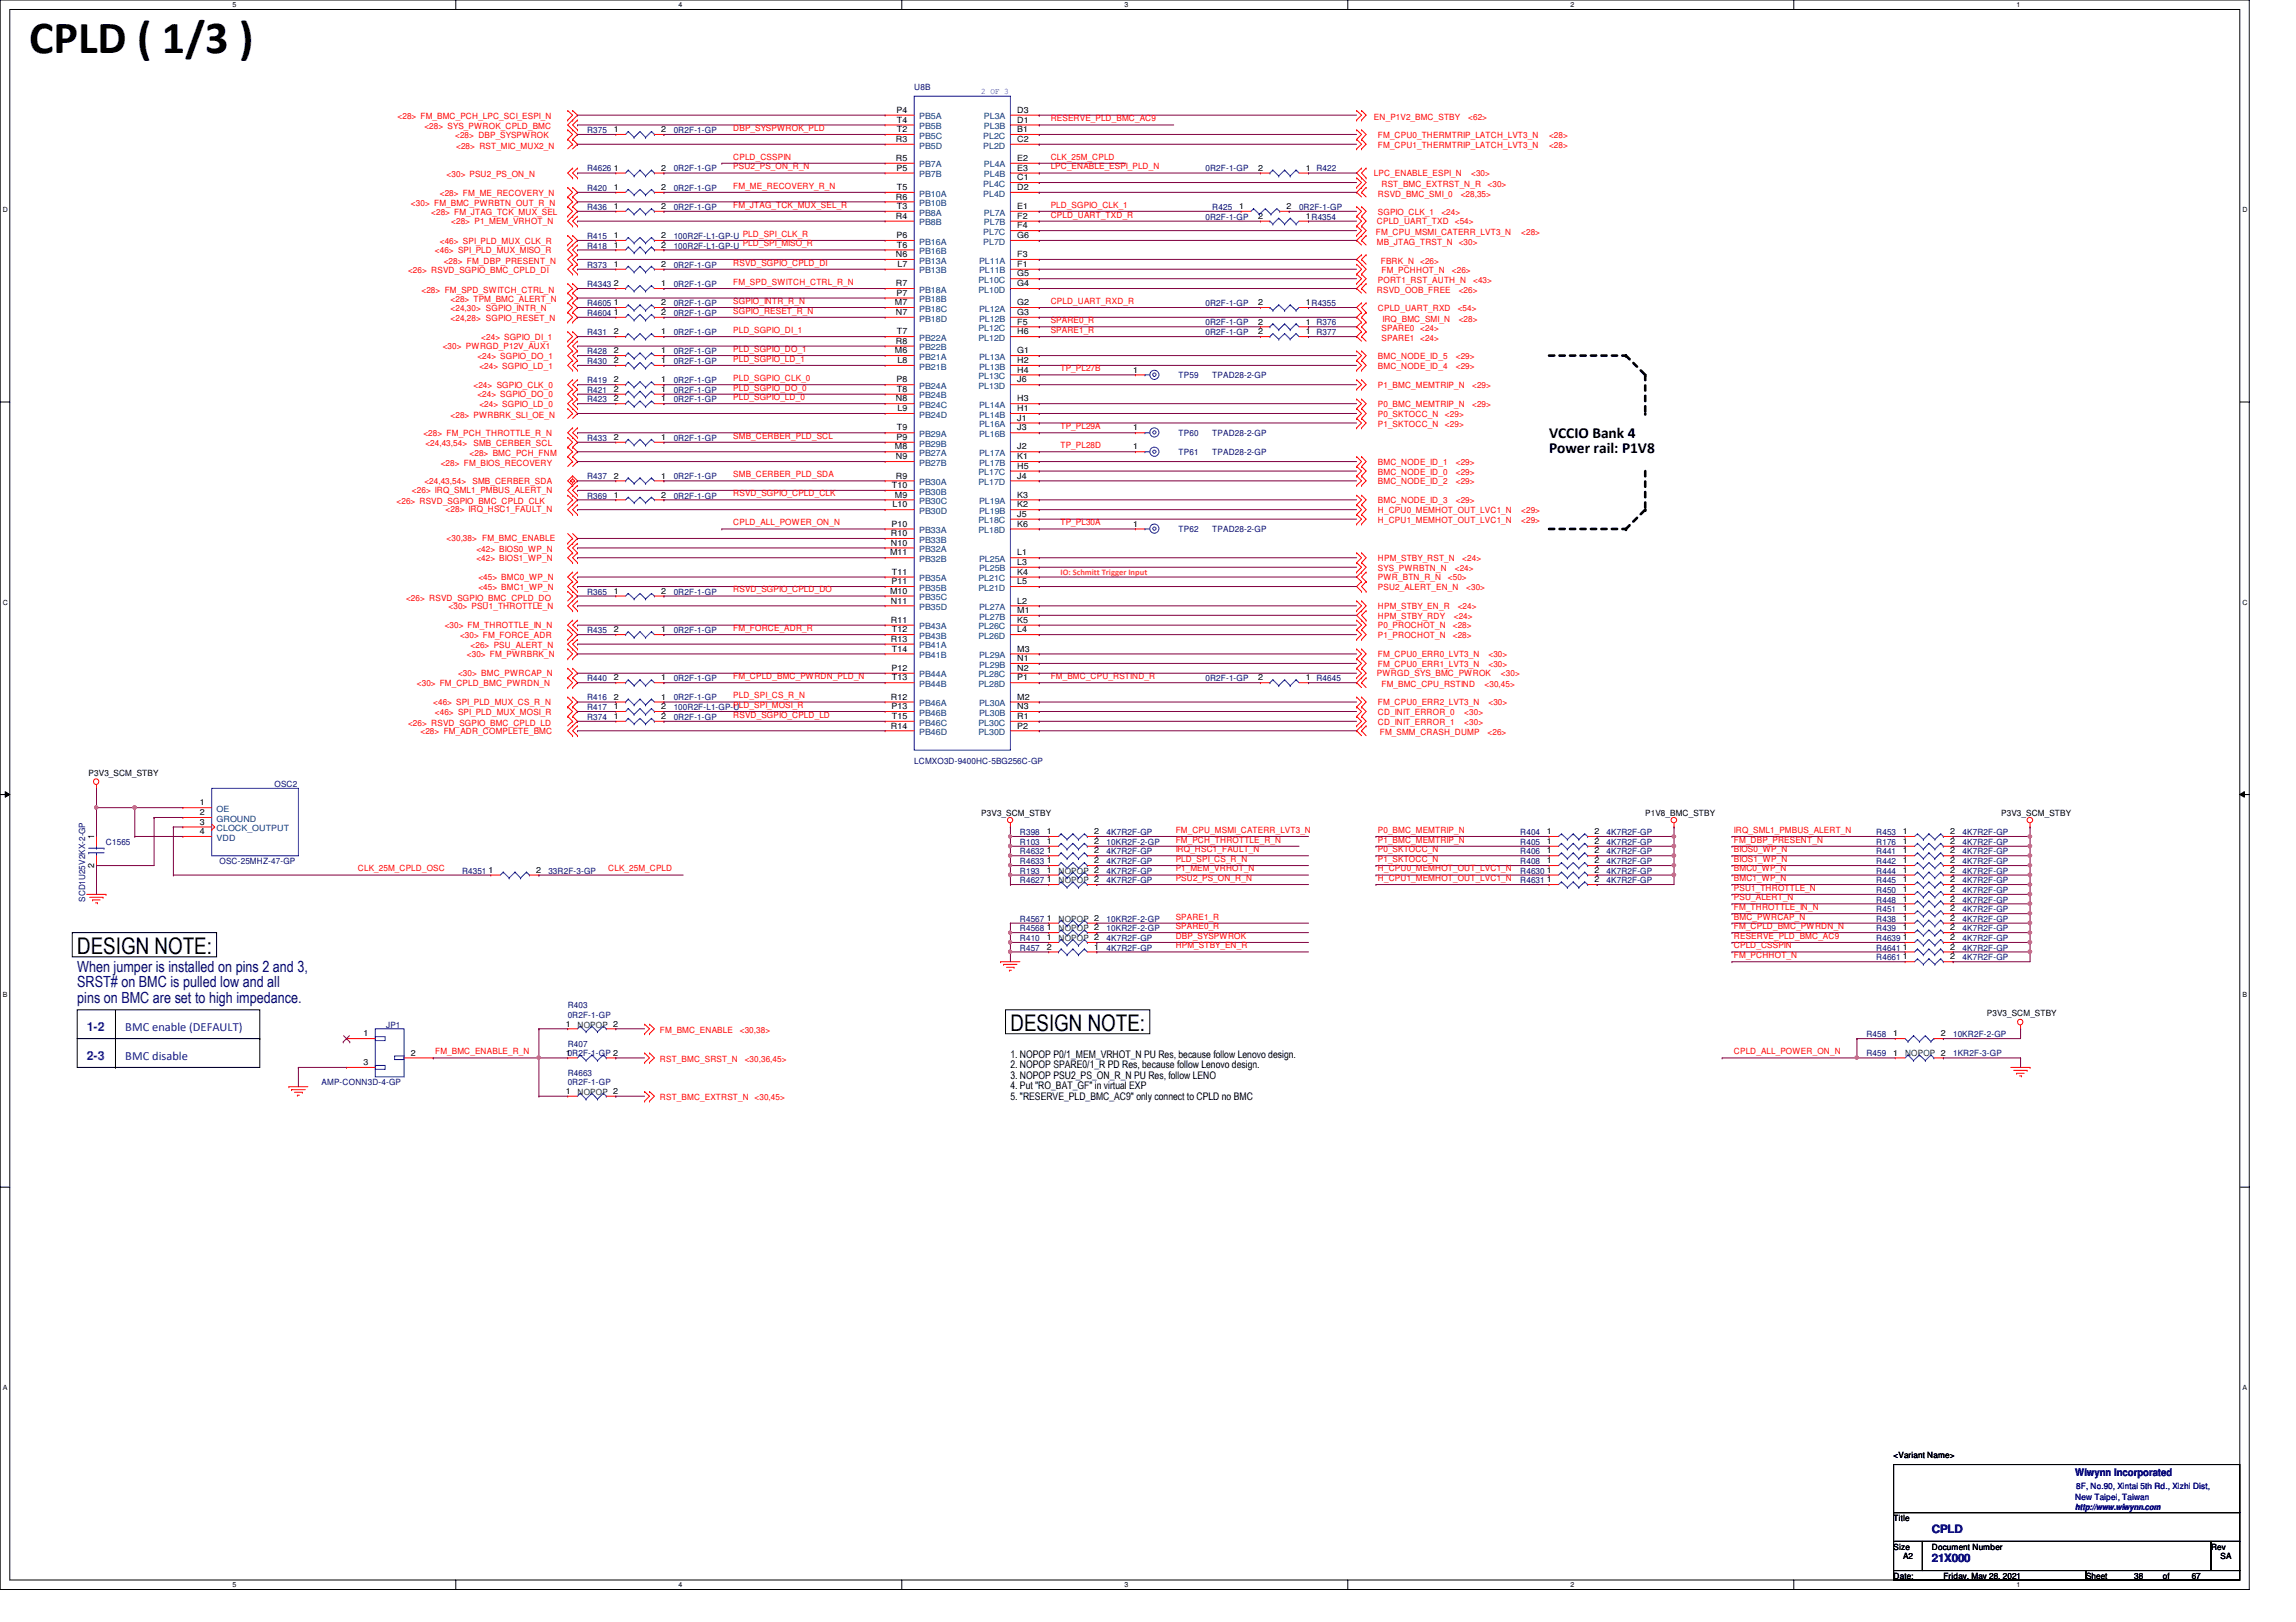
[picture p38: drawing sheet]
<svg xmlns="http://www.w3.org/2000/svg" width="297mm" height="210mm" viewBox="0 0 297 210" stroke-linecap="round" stroke-linejoin="round" font-family="sans-serif">
<defs><g id="words">
<text font-size="6" x="3.8" y="6.9">CPLD ( 1/3 )</text>
<g font-size="3">
<text x="10" y="123.5">DESIGN NOTE:</text>
<text x="130.7" y="133.5">DESIGN NOTE:</text>
</g>
<g font-size="2">
<text x="200.4" y="56.6">VCCIO Bank 4</text>
<text x="200.4" y="58.6">Power rail: P1V8</text>
</g>
<g font-size="2" fill="#000080">
<text x="10" y="125.7">When jumper is installed on pins 2 and 3,</text>
<text x="10" y="127.8">SRST# on BMC is pulled low and all</text>
<text x="10" y="129.8">pins on BMC are set to high impedance.</text>
</g>
<g font-size="1.6" fill="#00f">
<text x="11.2" y="133.4">1-2</text>
<text x="11.2" y="137.2">2-3</text>
<text x="16.2" y="133.4">BMC enable (DEFAULT)</text>
<text x="16.2" y="137.2">BMC disable</text>
</g>
<g font-size="1.5" fill="#00f">
<text x="249.9" y="202.1">21X000</text>
<text x="249.9" y="198.4">CPLD</text>
</g>
<g font-size="1.4">
<text x="130.7" y="136.9">1. NOPOP P0/1_MEM_VRHOT_N PU Res, because follow Lenovo design.</text>
<text x="130.7" y="138.3">2. NOPOP SPARE0/1_R PD Res, because follow Lenovo design.</text>
<text x="130.7" y="139.6">3. NOPOP PSU2_PS_ON_R_N PU Res, follow LENO</text>
<text x="130.7" y="141">4. Put &quot;RO_BAT_GF&quot; in virtual EXP</text>
<text x="130.7" y="142.3">5. &quot;RESERVE_PLD_BMC_AC9&quot; only connect to CPLD no BMC</text>
</g>
<text font-size="1.4" fill="#00f" x="268.5" y="191.1">Wiwynn Incorporated</text>
<g font-size="1.1" fill="#000080">
<text x="118.3" y="11.6">U8B</text>
<text x="75.9" y="17.2">R375</text>
<text x="87.2" y="17.2">0R2F-1-GP</text>
<text x="75.9" y="22.2">R4626</text>
<text x="87.2" y="22.2">0R2F-1-GP</text>
<text x="156" y="22.2">0R2F-1-GP</text>
<text x="75.9" y="27.2">R436</text>
<text x="75.9" y="24.7">R420</text>
<text x="87.2" y="27.2">0R2F-1-GP</text>
<text x="87.2" y="24.7">0R2F-1-GP</text>
<text x="156" y="28.4">0R2F-1-GP</text>
<text x="156.8" y="27.2">R425</text>
<text x="168.1" y="27.2">0R2F-1-GP</text>
<text x="75.9" y="32.2">R418</text>
<text x="75.9" y="30.9">R415</text>
<text x="75.9" y="34.6">R373</text>
<text x="87.2" y="32.2">100R2F-L1-GP-U</text>
<text x="87.2" y="30.9">100R2F-L1-GP-U PLD_SPI_CLK_R</text>
<text x="87.2" y="34.6">0R2F-1-GP</text>
<text x="75.9" y="37.1">R4343</text>
<text x="75.9" y="40.9">R4604</text>
<text x="75.9" y="39.6">R4605</text>
<text x="87.2" y="37.1">0R2F-1-GP</text>
<text x="87.2" y="40.9">0R2F-1-GP</text>
<text x="87.2" y="39.6">0R2F-1-GP</text>
<text x="156" y="39.6">0R2F-1-GP</text>
<text x="75.9" y="47.1">R430</text>
<text x="75.9" y="45.8">R428</text>
<text x="75.9" y="43.3">R431</text>
<text x="87.2" y="47.1">0R2F-1-GP</text>
<text x="87.2" y="45.8">0R2F-1-GP</text>
<text x="87.2" y="43.3">0R2F-1-GP</text>
<text x="156" y="43.3">0R2F-1-GP</text>
<text x="156" y="42.1">0R2F-1-GP</text>
<text x="75.9" y="52.1">R423</text>
<text x="75.9" y="50.8">R421</text>
<text x="75.9" y="49.6">R419</text>
<text x="87.2" y="52.1">0R2F-1-GP</text>
<text x="87.2" y="50.8">0R2F-1-GP</text>
<text x="87.2" y="49.6">0R2F-1-GP</text>
<text x="152.5" y="49">TP59</text>
<text x="156.8" y="49">TPAD28-2-GP</text>
<text x="75.9" y="57.1">R433</text>
<text x="87.2" y="57.1">0R2F-1-GP</text>
<text x="152.5" y="58.9">TP61</text>
<text x="152.5" y="56.4">TP60</text>
<text x="156.8" y="58.9">TPAD28-2-GP</text>
<text x="156.8" y="56.4">TPAD28-2-GP</text>
<text x="75.9" y="64.5">R369</text>
<text x="75.9" y="62">R437</text>
<text x="87.2" y="64.5">0R2F-1-GP</text>
<text x="87.2" y="62">0R2F-1-GP</text>
<text x="152.5" y="68.9">TP62</text>
<text x="156.8" y="68.9">TPAD28-2-GP</text>
<text x="75.9" y="77">R365</text>
<text x="87.2" y="77">0R2F-1-GP</text>
<text x="75.9" y="82">R435</text>
<text x="87.2" y="82">0R2F-1-GP</text>
<text x="75.9" y="88.2">R440</text>
<text x="87.2" y="88.2">0R2F-1-GP</text>
<text x="156" y="88.2">0R2F-1-GP</text>
<text x="75.9" y="93.1">R374</text>
<text x="75.9" y="91.9">R417</text>
<text x="75.9" y="90.6">R416</text>
<text x="87.2" y="93.1">0R2F-1-GP</text>
<text x="87.2" y="91.9">100R2F-L1-GP-U</text>
<text x="87.2" y="90.6">0R2F-1-GP</text>
<text x="35.5" y="101.9">OSC2</text>
<text x="118.3" y="98.8">LCMXO3D-9400HC-5BG256C-GP</text>
<text x="13.7" y="109.3">C1565</text>
<text x="28.4" y="111.8">OSC-25MHZ-47-GP</text>
<text x="59.8" y="113.1">R4351</text>
<text x="70.9" y="113.1">33R2F-3-GP</text>
<text x="131.9" y="108.1">R398</text>
<text x="131.9" y="110.6">R4632</text>
<text x="131.9" y="109.3">R103</text>
<text x="131.9" y="113.1">R193</text>
<text x="131.9" y="111.8">R4633</text>
<text x="143.2" y="108.1">4K7R2F-GP</text>
<text x="143.2" y="110.6">4K7R2F-GP</text>
<text x="143.2" y="109.3">10KR2F-2-GP</text>
<text x="143.2" y="113.1">4K7R2F-GP</text>
<text x="143.2" y="111.8">4K7R2F-GP</text>
<text x="196.7" y="108.1">R404</text>
<text x="196.7" y="109.3">R405</text>
<text x="196.7" y="110.6">R406</text>
<text x="196.7" y="111.8">R408</text>
<text x="196.7" y="113.1">R4630</text>
<text x="207.9" y="108.1">4K7R2F-GP</text>
<text x="207.9" y="109.3">4K7R2F-GP</text>
<text x="207.9" y="110.6">4K7R2F-GP</text>
<text x="207.9" y="111.8">4K7R2F-GP</text>
<text x="207.9" y="113.1">4K7R2F-GP</text>
<text x="242.7" y="108.1">R453</text>
<text x="242.7" y="109.3">R176</text>
<text x="242.7" y="110.6">R441</text>
<text x="242.7" y="111.8">R442</text>
<text x="242.7" y="113.1">R444</text>
<text x="253.9" y="108.1">4K7R2F-GP</text>
<text x="253.9" y="109.3">4K7R2F-GP</text>
<text x="253.9" y="110.6">4K7R2F-GP</text>
<text x="253.9" y="111.8">4K7R2F-GP</text>
<text x="253.9" y="113.1">4K7R2F-GP</text>
<text x="11" y="116.7" transform="rotate(-90 11 116.7)">SCD1U25V2KX-2-GP</text>
<text x="131.9" y="114.3">R4627</text>
<text x="131.9" y="119.3">R4567</text>
<text x="143.2" y="114.3">4K7R2F-GP</text>
<text x="143.2" y="119.3">10KR2F-2-GP</text>
<text x="196.7" y="114.3">R4631</text>
<text x="207.9" y="114.3">4K7R2F-GP</text>
<text x="242.7" y="114.3">R445</text>
<text x="242.7" y="118">R451</text>
<text x="242.7" y="119.3">R438</text>
<text x="242.7" y="116.8">R448</text>
<text x="242.7" y="115.5">R450</text>
<text x="253.9" y="114.3">4K7R2F-GP</text>
<text x="253.9" y="118">4K7R2F-GP</text>
<text x="253.9" y="119.3">4K7R2F-GP</text>
<text x="253.9" y="116.8">4K7R2F-GP</text>
<text x="253.9" y="115.5">4K7R2F-GP</text>
<text x="131.9" y="120.5">R4568</text>
<text x="131.9" y="121.8">R410</text>
<text x="131.9" y="123">R457</text>
<text x="143.2" y="120.5">10KR2F-2-GP</text>
<text x="143.2" y="121.8">4K7R2F-GP</text>
<text x="143.2" y="123">4K7R2F-GP</text>
<text x="242.7" y="123">R4641</text>
<text x="242.7" y="120.5">R439</text>
<text x="242.7" y="121.8">R4639</text>
<text x="242.7" y="124.2">R4661</text>
<text x="253.9" y="123">4K7R2F-GP</text>
<text x="253.9" y="120.5">4K7R2F-GP</text>
<text x="253.9" y="121.8">4K7R2F-GP</text>
<text x="253.9" y="124.2">4K7R2F-GP</text>
<text x="73.4" y="130.5">R403</text>
<text x="73.4" y="131.7">0R2F-1-GP</text>
<text x="50" y="133">JP1</text>
<text x="73.4" y="135.5">R407</text>
<text x="241.5" y="136.7">R459</text>
<text x="241.5" y="134.2">R458</text>
<text x="252.7" y="136.7">1KR2F-3-GP</text>
<text x="252.7" y="134.2">10KR2F-2-GP</text>
<text x="41.6" y="140.4">AMP-CONN3D-4-GP</text>
<text x="73.4" y="139.2">R4663</text>
<text x="73.4" y="140.4">0R2F-1-GP</text>
</g>
<g font-size="1.1" fill="#f00">
<text x="51.4" y="15.4">&lt;28&gt; FM_BMC_PCH_LPC_SCI_ESPI_N</text>
<text x="54.9" y="16.7">&lt;28&gt; SYS_PWROK_CPLD_BMC</text>
<text x="58.9" y="17.9">&lt;28&gt; DBP_SYSPWROK</text>
<text x="94.9" y="16.9">DBP_SYSPWROK_PLD</text>
<text x="135.9" y="15.7">RESERVE_PLD_BMC_AC9</text>
<text x="177.8" y="15.5">EN_P1V2_BMC_STBY</text>
<text x="178.3" y="17.9">FM_CPU0_THERMTRIP_LATCH_LVT3_N</text>
<text x="189.9" y="15.5">&lt;62&gt;</text>
<text x="200.4" y="17.9">&lt;28&gt;</text>
<text x="57.8" y="22.9">&lt;30&gt; PSU2_PS_ON_N</text>
<text x="59" y="19.2">&lt;28&gt; RST_MIC_MUX2_N</text>
<text x="94.9" y="21.9">PSU2_PS_ON_R_N</text>
<text x="94.9" y="20.7">CPLD_CSSPIN</text>
<text x="135.9" y="20.7">CLK_25M_CPLD</text>
<text x="135.9" y="21.9">LPC_ENABLE_ESPI_PLD_N</text>
<text x="177.8" y="22.8">LPC_ENABLE_ESPI_N</text>
<text x="178.3" y="19.1">FM_CPU1_THERMTRIP_LATCH_LVT3_N</text>
<text x="190.3" y="22.8">&lt;30&gt;</text>
<text x="200.4" y="19.1">&lt;28&gt;</text>
<text x="53.2" y="26.7">&lt;30&gt; FM_BMC_PWRBTN_OUT_R_N</text>
<text x="55.8" y="27.8">&lt;28&gt; FM_JTAG_TCK_MUX_SEL</text>
<text x="56.9" y="25.3">&lt;28&gt; FM_ME_RECOVERY_N</text>
<text x="58.4" y="29">&lt;28&gt; P1_MEM_VRHOT_N</text>
<text x="94.9" y="26.9">FM_JTAG_TCK_MUX_SEL_R</text>
<text x="94.9" y="24.4">FM_ME_RECOVERY_R_N</text>
<text x="135.9" y="28.2">CPLD_UART_TXD_R</text>
<text x="135.9" y="26.9">PLD_SGPIO_CLK_1</text>
<text x="178.1" y="29">CPLD_UART_TXD</text>
<text x="178.3" y="27.8">SGPIO_CLK_1</text>
<text x="178.3" y="25.4">RSVD_BMC_SMI_0</text>
<text x="178.7" y="24.2">RST_BMC_EXTRST_N_R</text>
<text x="186.5" y="27.8">&lt;24&gt;</text>
<text x="188.2" y="29">&lt;54&gt;</text>
<text x="189" y="25.4">&lt;28,35&gt;</text>
<text x="192.4" y="24.2">&lt;30&gt;</text>
<text x="52.8" y="35.4">&lt;26&gt; RSVD_SGPIO_BMC_CPLD_DI</text>
<text x="56.3" y="32.8">&lt;46&gt; SPI_PLD_MUX_MISO_R</text>
<text x="56.9" y="31.5">&lt;46&gt; SPI_PLD_MUX_CLK_R</text>
<text x="57.4" y="34.2">&lt;28&gt; FM_DBP_PRESENT_N</text>
<text x="94.9" y="34.4">RSVD_SGPIO_CPLD_DI</text>
<text x="96.1" y="31.9">PLD_SPI_MISO_R</text>
<text x="178" y="30.4">FM_CPU_MSMI_CATERR_LVT3_N</text>
<text x="178.1" y="31.7">MB_JTAG_TRST_N &lt;30&gt;</text>
<text x="178.6" y="34.2">FBRK_N</text>
<text x="178.7" y="35.4">FM_PCHHOT_N</text>
<text x="183.7" y="34.2">&lt;26&gt;</text>
<text x="187.8" y="35.4">&lt;26&gt;</text>
<text x="196.8" y="30.4">&lt;28&gt;</text>
<text x="54.5" y="37.9">&lt;28&gt; FM_SPD_SWITCH_CTRL_N</text>
<text x="58.3" y="40.3">&lt;24,30&gt; SGPIO_INTR_N</text>
<text x="58.3" y="41.5">&lt;24,28&gt; SGPIO_RESET_N</text>
<text x="58.3" y="39.1">&lt;28&gt; TPM_BMC_ALERT_N</text>
<text x="94.9" y="36.9">FM_SPD_SWITCH_CTRL_R_N</text>
<text x="94.9" y="39.3">SGPIO_INTR_R_N</text>
<text x="94.9" y="40.6">SGPIO_RESET_R_N</text>
<text x="135.9" y="39.3">CPLD_UART_RXD_R</text>
<text x="135.9" y="41.8">SPARE0_R</text>
<text x="178.1" y="37.9">RSVD_OOB_FREE</text>
<text x="178.3" y="36.6">PORT1_RST_AUTH_N</text>
<text x="178.3" y="40.3">CPLD_UART_RXD</text>
<text x="178.9" y="41.6">IRQ_BMC_SMI_N</text>
<text x="188.6" y="40.3">&lt;54&gt;</text>
<text x="188.7" y="41.6">&lt;28&gt;</text>
<text x="188.7" y="37.9">&lt;26&gt;</text>
<text x="190.6" y="36.6">&lt;43&gt;</text>
<text x="57.3" y="45.2">&lt;30&gt; PWRGD_P12V_AUX1</text>
<text x="61.8" y="46.5">&lt;24&gt; SGPIO_DO_1</text>
<text x="62" y="47.7">&lt;24&gt; SGPIO_LD_1</text>
<text x="62.3" y="44">&lt;24&gt; SGPIO_DI_1</text>
<text x="94.9" y="45.6">PLD_SGPIO_DO_1</text>
<text x="94.9" y="46.8">PLD_SGPIO_LD_1</text>
<text x="94.9" y="43.1">PLD_SGPIO_DI_1</text>
<text x="135.9" y="43.1">SPARE1_R</text>
<text x="178.3" y="46.5">BMC_NODE_ID_5</text>
<text x="178.3" y="47.7">BMC_NODE_ID_4</text>
<text x="178.7" y="42.8">SPARE0 &lt;24&gt;</text>
<text x="178.7" y="44.1">SPARE1 &lt;24&gt;</text>
<text x="188.3" y="46.5">&lt;29&gt;</text>
<text x="188.3" y="47.7">&lt;29&gt;</text>
<text x="61.3" y="50.2">&lt;24&gt; SGPIO_CLK_0</text>
<text x="61.8" y="51.4">&lt;24&gt; SGPIO_DO_0</text>
<text x="62" y="52.7">&lt;24&gt; SGPIO_LD_0</text>
<text x="94.9" y="49.3">PLD_SGPIO_CLK_0</text>
<text x="94.9" y="50.5">PLD_SGPIO_DO_0</text>
<text x="94.9" y="51.8">PLD_SGPIO_LD_0</text>
<text x="137.2" y="48">TP_PL27B</text>
<text x="178.3" y="52.7">P0_BMC_MEMTRIP_N</text>
<text x="178.3" y="50.2">P1_BMC_MEMTRIP_N</text>
<text x="178.3" y="53.9">P0_SKTOCC_N</text>
<text x="186.9" y="53.9">&lt;29&gt;</text>
<text x="190.5" y="52.7">&lt;29&gt;</text>
<text x="190.5" y="50.2">&lt;29&gt;</text>
<text x="54.8" y="56.4">&lt;28&gt; FM_PCH_THROTTLE_R_N</text>
<text x="55" y="57.7">&lt;24,43,54&gt;</text>
<text x="58.3" y="54.1">&lt;28&gt; PWRBRK_SLI_OE_N</text>
<text x="60.7" y="59.1">&lt;28&gt; BMC_PCH_FNM</text>
<text x="61.3" y="57.7">SMB_CERBER_SCL</text>
<text x="94.9" y="56.8">SMB_CERBER_PLD_SCL</text>
<text x="137.2" y="55.5">TP_PL29A</text>
<text x="137.2" y="58">TP_PL28D</text>
<text x="178.3" y="55.2">P1_SKTOCC_N</text>
<text x="186.9" y="55.2">&lt;29&gt;</text>
<text x="51.3" y="65.3">&lt;26&gt; RSVD_SGPIO_BMC_CPLD_CLK</text>
<text x="53.3" y="63.8">&lt;26&gt; IRQ_SML1_PMBUS_ALERT_N</text>
<text x="54.9" y="62.7">&lt;24,43,54&gt;</text>
<text x="57" y="60.3">&lt;28&gt; FM_BIOS_RECOVERY</text>
<text x="61.1" y="62.7">SMB_CERBER_SDA</text>
<text x="94.9" y="61.8">SMB_CERBER_PLD_SDA</text>
<text x="94.9" y="64.2">RSVD_SGPIO_CPLD_CLK</text>
<text x="178.3" y="60.2">BMC_NODE_ID_1</text>
<text x="178.3" y="61.4">BMC_NODE_ID_0</text>
<text x="178.3" y="62.7">BMC_NODE_ID_2</text>
<text x="178.3" y="65.2">BMC_NODE_ID_3</text>
<text x="188.3" y="60.2">&lt;29&gt;</text>
<text x="188.3" y="61.4">&lt;29&gt;</text>
<text x="188.3" y="62.7">&lt;29&gt;</text>
<text x="188.3" y="65.2">&lt;29&gt;</text>
<text x="57.7" y="66.3">&lt;28&gt; IRQ_HSC1_FAULT_N</text>
<text x="57.8" y="70">&lt;30,38&gt; FM_BMC_ENABLE</text>
<text x="61.6" y="71.4">&lt;42&gt; BIOS0_WP_N</text>
<text x="94.9" y="68">CPLD_ALL_POWER_ON_N</text>
<text x="137.2" y="68">TP_PL30A</text>
<text x="178.3" y="66.4">H_CPU0_MEMHOT_OUT_LVC1_N</text>
<text x="178.3" y="67.6">H_CPU1_MEMHOT_OUT_LVC1_N</text>
<text x="196.8" y="66.4">&lt;29&gt;</text>
<text x="196.8" y="67.6">&lt;29&gt;</text>
<text x="52.5" y="77.7">&lt;26&gt; RSVD_SGPIO_BMC_CPLD_DO</text>
<text x="61.6" y="72.6">&lt;42&gt; BIOS1_WP_N</text>
<text x="61.9" y="75.1">&lt;45&gt; BMC0_WP_N</text>
<text x="61.9" y="76.3">&lt;45&gt; BMC1_WP_N</text>
<text x="94.9" y="76.7">RSVD_SGPIO_CPLD_DO</text>
<text x="178.3" y="72.6">HPM_STBY_RST_N</text>
<text x="178.3" y="73.9">SYS_PWRBTN_N</text>
<text x="178.3" y="75.1">PWR_BTN_R_N</text>
<text x="178.3" y="76.3">PSU2_ALERT_EN_N</text>
<text x="187.3" y="75.1">&lt;50&gt;</text>
<text x="188.2" y="73.9">&lt;24&gt;</text>
<text x="189.2" y="72.6">&lt;24&gt;</text>
<text x="189.7" y="76.3">&lt;30&gt;</text>
<text x="57.5" y="81.3">&lt;30&gt; FM_THROTTLE_IN_N</text>
<text x="58" y="78.8">&lt;30&gt; PSU1_THROTTLE_N</text>
<text x="59.5" y="82.5">&lt;30&gt; FM_FORCE_ADR</text>
<text x="60.9" y="83.8">&lt;26&gt; PSU_ALERT_N</text>
<text x="94.9" y="81.7">FM_FORCE_ADR_R</text>
<text x="178.3" y="78.8">HPM_STBY_EN_R</text>
<text x="178.3" y="80.1">HPM_STBY_RDY</text>
<text x="178.3" y="81.3">P0_PROCHOT_N</text>
<text x="178.3" y="82.5">P1_PROCHOT_N</text>
<text x="188" y="81.3">&lt;28&gt;</text>
<text x="188" y="82.5">&lt;28&gt;</text>
<text x="188.1" y="80.1">&lt;24&gt;</text>
<text x="188.6" y="78.8">&lt;24&gt;</text>
<text x="53.9" y="88.8">&lt;30&gt; FM_CPLD_BMC_PWRDN_N</text>
<text x="59.3" y="87.5">&lt;30&gt; BMC_PWRCAP_N</text>
<text x="60.4" y="85">&lt;30&gt; FM_PWRBRK_N</text>
<text x="94.9" y="87.9">FM_CPLD_BMC_PWRDN_PLD_N</text>
<text x="135.9" y="87.9">FM_BMC_CPU_RSTIND_R</text>
<text x="178.1" y="87.5">PWRGD_SYS_BMC_PWROK</text>
<text x="178.3" y="85">FM_CPU0_ERR0_LVT3_N</text>
<text x="178.3" y="86.3">FM_CPU0_ERR1_LVT3_N</text>
<text x="178.7" y="88.9">FM_BMC_CPU_RSTIND</text>
<text x="192.1" y="88.9">&lt;30,45&gt;</text>
<text x="192.6" y="85">&lt;30&gt;</text>
<text x="192.6" y="86.3">&lt;30&gt;</text>
<text x="194.2" y="87.5">&lt;30&gt;</text>
<text x="52.8" y="93.9">&lt;26&gt; RSVD_SGPIO_BMC_CPLD_LD</text>
<text x="54.4" y="95">&lt;28&gt; FM_ADR_COMPLETE_BMC</text>
<text x="56" y="91.3">&lt;46&gt; SPI_PLD_MUX_CS_R_N</text>
<text x="56.3" y="92.5">&lt;46&gt; SPI_PLD_MUX_MOSI_R</text>
<text x="94.9" y="90.4">PLD_SPI_CS_R_N</text>
<text x="94.9" y="91.6">PLD_SPI_MOSI_R</text>
<text x="94.9" y="92.9">RSVD_SGPIO_CPLD_LD</text>
<text x="178.3" y="91.3">FM_CPU0_ERR2_LVT3_N</text>
<text x="178.3" y="92.5">CD_INIT_ERROR_0</text>
<text x="178.3" y="93.8">CD_INIT_ERROR_1</text>
<text x="178.5" y="95.1">FM_SMM_CRASH_DUMP</text>
<text x="189.4" y="92.5">&lt;30&gt;</text>
<text x="189.4" y="93.8">&lt;30&gt;</text>
<text x="192.4" y="95.1">&lt;26&gt;</text>
<text x="192.6" y="91.3">&lt;30&gt;</text>
<text x="152.1" y="107.8">FM_CPU_MSMI_CATERR_LVT3_N</text>
<text x="178.3" y="107.8">P0_BMC_MEMTRIP_N</text>
<text x="224.3" y="107.8">IRQ_SML1_PMBUS_ALERT_N</text>
<text x="46.3" y="112.8">CLK_25M_CPLD_OSC</text>
<text x="78.7" y="112.8">CLK_25M_CPLD</text>
<text x="152.1" y="112.8">P1_MEM_VRHOT_N</text>
<text x="152.1" y="109.1">FM_PCH_THROTTLE_R_N</text>
<text x="152.1" y="110.3">IRQ_HSC1_FAULT_N</text>
<text x="152.1" y="111.5">PLD_SPI_CS_R_N</text>
<text x="178.3" y="109.1">P1_BMC_MEMTRIP_N</text>
<text x="178.3" y="110.3">P0_SKTOCC_N</text>
<text x="178.3" y="111.5">P1_SKTOCC_N</text>
<text x="178.3" y="112.8">H_CPU0_MEMHOT_OUT_LVC1_N</text>
<text x="224.3" y="109.1">FM_DBP_PRESENT_N</text>
<text x="224.3" y="110.3">BIOS0_WP_N</text>
<text x="224.3" y="111.5">BIOS1_WP_N</text>
<text x="224.3" y="112.8">BMC0_WP_N</text>
<text x="152.1" y="119">SPARE1_R</text>
<text x="152.1" y="114">PSU2_PS_ON_R_N</text>
<text x="178.3" y="114">H_CPU1_MEMHOT_OUT_LVC1_N</text>
<text x="224.3" y="114">BMC1_WP_N</text>
<text x="224.3" y="115.3">PSU1_THROTTLE_N</text>
<text x="224.3" y="116.5">PSU_ALERT_N</text>
<text x="224.3" y="117.8">FM_THROTTLE_IN_N</text>
<text x="224.3" y="119">BMC_PWRCAP_N</text>
<text x="152.1" y="120.2">SPARE0_R</text>
<text x="152.1" y="121.5">DBP_SYSPWROK</text>
<text x="152.1" y="122.7">HPM_STBY_EN_R</text>
<text x="224.3" y="120.2">FM_CPLD_BMC_PWRDN_N</text>
<text x="224.3" y="121.5">RESERVE_PLD_BMC_AC9</text>
<text x="224.3" y="122.7">CPLD_CSSPIN</text>
<text x="224.3" y="124">FM_PCHHOT_N</text>
<text x="56.3" y="136.4">FM_BMC_ENABLE_R_N</text>
<text x="85.4" y="133.7">FM_BMC_ENABLE</text>
<text x="85.4" y="137.5">RST_BMC_SRST_N</text>
<text x="95.7" y="133.7">&lt;30,38&gt;</text>
<text x="96.3" y="137.5">&lt;30,36,45&gt;</text>
<text x="224.3" y="136.4">CPLD_ALL_POWER_ON_N</text>
<text x="85.4" y="142.4">RST_BMC_EXTRST_N &lt;30,45&gt;</text>
</g>
<g font-size="1.1">
<text x="79.4" y="17.1">1</text>
<text x="85.6" y="17.1">2</text>
<text x="116" y="14.6">P4</text>
<text x="116" y="15.9">T4</text>
<text x="116" y="17.1">T2</text>
<text x="131.6" y="14.6">D3</text>
<text x="131.6" y="15.9">D1</text>
<text x="131.6" y="17.1">B1</text>
<text x="79.4" y="22.1">1</text>
<text x="85.6" y="22.1">2</text>
<text x="115.9" y="18.4">R3</text>
<text x="115.9" y="20.8">R5</text>
<text x="116" y="22.1">P5</text>
<text x="131.6" y="18.4">C2</text>
<text x="131.6" y="20.8">E2</text>
<text x="131.6" y="22.1">E3</text>
<text x="131.6" y="23.3">C1</text>
<text x="162.8" y="22.1">2</text>
<text x="168.9" y="22.1">1 R422</text>
<text x="79.4" y="27.1">1</text>
<text x="79.4" y="24.6">1</text>
<text x="85.6" y="27.1">2</text>
<text x="85.6" y="24.6">2</text>
<text x="115.9" y="25.8">R6</text>
<text x="115.9" y="28.3">R4</text>
<text x="116" y="24.6">T5</text>
<text x="116" y="27.1">T3</text>
<text x="131.6" y="24.6">D2</text>
<text x="131.6" y="27.1">E1</text>
<text x="131.6" y="28.3">F2</text>
<text x="131.6" y="29.5">F4</text>
<text x="160.3" y="27.1">1</text>
<text x="162.8" y="28.3">2</text>
<text x="166.5" y="27.1">2</text>
<text x="168.9" y="28.3">1R4354</text>
<text x="79.4" y="32">1</text>
<text x="79.4" y="30.8">1</text>
<text x="79.4" y="34.5">1</text>
<text x="85.6" y="32">2</text>
<text x="85.6" y="30.8">2</text>
<text x="85.6" y="34.5">2</text>
<text x="115.9" y="33.3">N6</text>
<text x="116" y="30.8">P6</text>
<text x="116" y="32">T6</text>
<text x="116.1" y="34.5">L7</text>
<text x="131.6" y="30.8">G6</text>
<text x="131.6" y="33.3">F3</text>
<text x="131.6" y="34.5">F1</text>
<text x="131.6" y="35.8">G5</text>
<text x="79.4" y="37">2</text>
<text x="79.4" y="40.8">1</text>
<text x="79.4" y="39.5">1</text>
<text x="85.6" y="37">1</text>
<text x="85.6" y="40.8">2</text>
<text x="85.6" y="39.5">2</text>
<text x="115.8" y="39.5">M7</text>
<text x="115.9" y="37">R7</text>
<text x="115.9" y="40.8">N7</text>
<text x="116" y="38.3">P7</text>
<text x="131.6" y="37">G4</text>
<text x="131.6" y="39.5">G2</text>
<text x="131.6" y="40.8">G3</text>
<text x="131.6" y="42">F5</text>
<text x="162.8" y="39.5">2</text>
<text x="162.8" y="42">2</text>
<text x="168.9" y="39.5">1R4355</text>
<text x="168.9" y="42">1 R376</text>
<text x="79.4" y="47">2</text>
<text x="79.4" y="45.7">2</text>
<text x="79.4" y="43.3">2</text>
<text x="85.6" y="47">1</text>
<text x="85.6" y="45.7">1</text>
<text x="85.6" y="43.3">1</text>
<text x="115.8" y="45.7">M6</text>
<text x="115.9" y="44.5">R8</text>
<text x="116" y="43.3">T7</text>
<text x="116.1" y="47">L8</text>
<text x="131.6" y="43.3">H6</text>
<text x="131.6" y="45.7">G1</text>
<text x="131.6" y="47">H2</text>
<text x="162.8" y="43.3">2</text>
<text x="168.9" y="43.3">1 R377</text>
<text x="79.4" y="51.9">2</text>
<text x="79.4" y="50.7">2</text>
<text x="79.4" y="49.5">2</text>
<text x="85.6" y="51.9">1</text>
<text x="85.6" y="50.7">1</text>
<text x="85.6" y="49.5">1</text>
<text x="115.9" y="51.9">N8</text>
<text x="116" y="49.5">P8</text>
<text x="116" y="50.7">T8</text>
<text x="116.1" y="53.2">L9</text>
<text x="131.6" y="48.2">H4</text>
<text x="131.6" y="49.5">J6</text>
<text x="131.6" y="51.9">H3</text>
<text x="131.6" y="53.2">H1</text>
<text x="146.6" y="48.2">1</text>
<text x="79.4" y="56.9">2</text>
<text x="85.6" y="56.9">1</text>
<text x="115.8" y="58.2">M8</text>
<text x="115.9" y="59.4">N9</text>
<text x="116" y="56.9">P9</text>
<text x="116" y="55.7">T9</text>
<text x="131.6" y="54.4">J1</text>
<text x="131.6" y="55.7">J3</text>
<text x="131.6" y="58.2">J2</text>
<text x="131.6" y="59.4">K1</text>
<text x="146.6" y="58.2">1</text>
<text x="146.6" y="55.7">1</text>
<text x="79.4" y="64.4">1</text>
<text x="79.4" y="61.9">2</text>
<text x="85.6" y="64.4">2</text>
<text x="85.6" y="61.9">1</text>
<text x="115.4" y="63.2">T10</text>
<text x="115.5" y="65.7">L10</text>
<text x="115.8" y="64.4">M9</text>
<text x="115.9" y="61.9">R9</text>
<text x="131.6" y="64.4">K3</text>
<text x="131.6" y="65.7">K2</text>
<text x="131.6" y="60.7">H5</text>
<text x="131.6" y="61.9">J4</text>
<text x="115.1" y="71.9">M11</text>
<text x="115.3" y="69.4">R10</text>
<text x="115.3" y="70.6">N10</text>
<text x="115.4" y="68.2">P10</text>
<text x="131.6" y="66.9">J5</text>
<text x="131.6" y="68.2">K6</text>
<text x="131.6" y="71.9">L1</text>
<text x="146.6" y="68.2">1</text>
<text x="79.4" y="76.8">1</text>
<text x="85.6" y="76.8">2</text>
<text x="115.1" y="76.8">M10</text>
<text x="115.4" y="75.6">P11</text>
<text x="115.4" y="74.4">T11</text>
<text x="131.6" y="73.1">L3</text>
<text x="131.6" y="74.4">K4</text>
<text x="131.6" y="75.6">L5</text>
<text x="79.4" y="81.8">2</text>
<text x="85.6" y="81.8">1</text>
<text x="115.3" y="78.1">N11</text>
<text x="115.3" y="80.6">R11</text>
<text x="115.3" y="83.1">R13</text>
<text x="115.4" y="81.8">T12</text>
<text x="131.6" y="78.1">L2</text>
<text x="131.6" y="79.3">M1</text>
<text x="131.6" y="80.6">K5</text>
<text x="131.6" y="81.8">L4</text>
<text x="79.4" y="88.1">2</text>
<text x="85.6" y="88.1">1</text>
<text x="115.4" y="86.8">P12</text>
<text x="115.4" y="84.3">T14</text>
<text x="115.4" y="88.1">T13</text>
<text x="131.6" y="84.3">M3</text>
<text x="131.6" y="85.6">N1</text>
<text x="131.6" y="86.8">N2</text>
<text x="131.6" y="88.1">P1</text>
<text x="162.8" y="88.1">2</text>
<text x="168.9" y="88.1">1 R4645</text>
<text x="79.4" y="93">1</text>
<text x="79.4" y="91.8">1</text>
<text x="79.4" y="90.6">2</text>
<text x="85.6" y="93">2</text>
<text x="85.6" y="91.8">2</text>
<text x="85.6" y="90.6">1</text>
<text x="115.3" y="90.6">R12</text>
<text x="115.3" y="94.3">R14</text>
<text x="115.4" y="91.8">P13</text>
<text x="115.4" y="93">T15</text>
<text x="131.6" y="90.6">M2</text>
<text x="131.6" y="91.8">N3</text>
<text x="131.6" y="93">R1</text>
<text x="131.6" y="94.3">P2</text>
<text x="11.5" y="100.4">P3V3_SCM_STBY</text>
<text x="25.9" y="104.2">1</text>
<text x="25.9" y="105.5">2</text>
<text x="25.9" y="106.7">3</text>
<text x="25.9" y="107.9">4</text>
<text x="127" y="105.6">P3V3_SCM_STBY</text>
<text x="135.4" y="107.9">1</text>
<text x="141.6" y="107.9">2</text>
<text x="200.1" y="107.9">1</text>
<text x="206.3" y="107.9">2</text>
<text x="212.8" y="105.6">P1V8_BMC_STBY</text>
<text x="246.2" y="107.9">1</text>
<text x="252.3" y="107.9">2</text>
<text x="258.9" y="105.6">P3V3_SCM_STBY</text>
<text x="12.2" y="112.3" transform="rotate(-90 12.2 112.3)">2</text>
<text x="12.2" y="108.6" transform="rotate(-90 12.2 108.6)">1</text>
<text x="63.2" y="112.9">1</text>
<text x="69.4" y="112.9">2</text>
<text x="135.4" y="110.4">1</text>
<text x="135.4" y="109.2">1</text>
<text x="135.4" y="112.9">1</text>
<text x="135.4" y="111.7">1</text>
<text x="141.6" y="110.4">2</text>
<text x="141.6" y="109.2">2</text>
<text x="141.6" y="111.7">2</text>
<text x="200.1" y="109.2">1</text>
<text x="200.1" y="110.4">1</text>
<text x="200.1" y="111.7">1</text>
<text x="200.1" y="112.9">1</text>
<text x="206.3" y="109.2">2</text>
<text x="206.3" y="110.4">2</text>
<text x="206.3" y="111.7">2</text>
<text x="206.3" y="112.9">2</text>
<text x="246.2" y="109.2">1</text>
<text x="246.2" y="110.4">1</text>
<text x="246.2" y="111.7">1</text>
<text x="246.2" y="112.9">1</text>
<text x="252.3" y="109.2">2</text>
<text x="252.3" y="110.4">2</text>
<text x="252.3" y="111.7">2</text>
<text x="252.3" y="112.9">2</text>
<text x="135.4" y="114.2">1</text>
<text x="135.4" y="119.2">1</text>
<text x="200.1" y="114.2">1</text>
<text x="206.3" y="114.2">2</text>
<text x="246.2" y="114.2">1</text>
<text x="246.2" y="117.9">1</text>
<text x="246.2" y="119.2">1</text>
<text x="246.2" y="116.7">1</text>
<text x="246.2" y="115.4">1</text>
<text x="252.3" y="114.2">2</text>
<text x="252.3" y="117.9">2</text>
<text x="252.3" y="119.2">2</text>
<text x="252.3" y="116.7">2</text>
<text x="252.3" y="115.4">2</text>
<text x="135.4" y="120.4">1</text>
<text x="135.4" y="121.7">1</text>
<text x="135.4" y="122.9">2</text>
<text x="141.6" y="122.9">1</text>
<text x="246.2" y="122.9">1</text>
<text x="246.2" y="120.4">1</text>
<text x="246.2" y="121.7">1</text>
<text x="246.2" y="124.2">1</text>
<text x="252.3" y="122.9">2</text>
<text x="252.3" y="120.4">2</text>
<text x="252.3" y="121.7">2</text>
<text x="252.3" y="124.2">2</text>
<text x="257" y="131.5">P3V3_SCM_STBY</text>
<text x="47" y="134.1">1</text>
<text x="47" y="137.8">3</text>
<text x="53.2" y="136.6">2</text>
<text x="73.2" y="132.8">1</text>
<text x="73.2" y="136.6">10R2F-1-GP 2</text>
<text x="244.9" y="136.6">1</text>
<text x="244.9" y="134.1">1</text>
<text x="251.1" y="134.1">2</text>
<text x="73.2" y="141.6">1</text>
<text x="245" y="188.7">&lt;Variant Name&gt;</text>
<text x="245" y="196.8">Title</text>
<text x="245" y="200.5">Size</text>
<text x="246.2" y="201.8">A2</text>
<text x="249.9" y="200.5">Document Number</text>
<text x="286" y="200.5">Rev</text>
<text x="287.3" y="201.8">SA</text>
<text x="245" y="204.3">Date:</text>
<text x="251.4" y="204.3">Friday, May 28, 2021</text>
<text x="269.9" y="204.3">Sheet</text>
<text x="276.1" y="204.3">38</text>
<text x="279.8" y="204.3">of</text>
<text x="283.5" y="204.3">67</text>
</g>
<g font-size="1.1" fill="#004080">
<text x="118.9" y="15.5">PB5A</text>
<text x="118.9" y="16.7">PB5B</text>
<text x="118.9" y="17.9">PB5C</text>
<text x="127.2" y="17.9">PL2C</text>
<text x="127.3" y="15.5">PL3A</text>
<text x="127.3" y="16.7">PL3B</text>
<text x="118.9" y="19.2">PB5D</text>
<text x="118.9" y="21.7">PB7A</text>
<text x="118.9" y="22.9">PB7B</text>
<text x="127.2" y="19.2">PL2D</text>
<text x="127.3" y="21.7">PL4A</text>
<text x="127.3" y="22.9">PL4B</text>
<text x="118.9" y="25.4">PB10A</text>
<text x="118.9" y="26.7">PB10B</text>
<text x="118.9" y="27.9">PB8A</text>
<text x="118.9" y="29.2">PB8B</text>
<text x="127.2" y="24.2">PL4C</text>
<text x="127.2" y="25.4">PL4D</text>
<text x="127.3" y="27.9">PL7A</text>
<text x="127.3" y="29.2">PL7B</text>
<text x="118.9" y="31.7">PB16A</text>
<text x="118.9" y="32.9">PB16B</text>
<text x="118.9" y="34.1">PB13A</text>
<text x="118.9" y="35.4">PB13B</text>
<text x="126.7" y="34.1">PL11A</text>
<text x="126.7" y="35.4">PL11B</text>
<text x="127.2" y="30.4">PL7C</text>
<text x="127.2" y="31.7">PL7D</text>
<text x="118.9" y="37.9">PB18A</text>
<text x="118.9" y="39.1">PB18B</text>
<text x="118.9" y="40.3">PB18C</text>
<text x="118.9" y="41.6">PB18D</text>
<text x="126.6" y="36.6">PL10C</text>
<text x="126.6" y="37.9">PL10D</text>
<text x="126.7" y="40.3">PL12A</text>
<text x="126.7" y="41.6">PL12B</text>
<text x="118.9" y="44.1">PB22A</text>
<text x="118.9" y="45.3">PB22B</text>
<text x="118.9" y="46.6">PB21A</text>
<text x="118.9" y="47.8">PB21B</text>
<text x="126.6" y="42.8">PL12C</text>
<text x="126.6" y="44.1">PL12D</text>
<text x="126.7" y="46.6">PL13A</text>
<text x="126.7" y="47.8">PL13B</text>
<text x="118.9" y="50.3">PB24A</text>
<text x="118.9" y="51.6">PB24B</text>
<text x="118.9" y="52.8">PB24C</text>
<text x="126.6" y="49.1">PL13C</text>
<text x="126.6" y="50.3">PL13D</text>
<text x="126.7" y="52.8">PL14A</text>
<text x="118.9" y="54.1">PB24D</text>
<text x="118.9" y="56.6">PB29A</text>
<text x="118.9" y="57.8">PB29B</text>
<text x="118.9" y="59">PB27A</text>
<text x="126.7" y="54.1">PL14B</text>
<text x="126.7" y="55.3">PL16A</text>
<text x="126.7" y="56.6">PL16B</text>
<text x="126.7" y="59">PL17A</text>
<text x="118.9" y="60.3">PB27B</text>
<text x="118.9" y="62.8">PB30A</text>
<text x="118.9" y="64">PB30B</text>
<text x="118.9" y="65.2">PB30C</text>
<text x="126.6" y="61.5">PL17C</text>
<text x="126.6" y="62.8">PL17D</text>
<text x="126.7" y="65.2">PL19A</text>
<text x="126.7" y="60.3">PL17B</text>
<text x="118.9" y="66.5">PB30D</text>
<text x="118.9" y="69">PB33A</text>
<text x="118.9" y="70.2">PB33B</text>
<text x="118.9" y="71.5">PB32A</text>
<text x="126.6" y="67.7">PL18C</text>
<text x="126.6" y="69">PL18D</text>
<text x="126.7" y="66.5">PL19B</text>
<text x="118.9" y="72.7">PB32B</text>
<text x="118.9" y="75.2">PB35A</text>
<text x="118.9" y="76.5">PB35B</text>
<text x="118.9" y="77.7">PB35C</text>
<text x="126.6" y="75.2">PL21C</text>
<text x="126.6" y="76.5">PL21D</text>
<text x="126.7" y="72.7">PL25A</text>
<text x="126.7" y="74">PL25B</text>
<text x="118.9" y="79">PB35D</text>
<text x="118.9" y="81.4">PB43A</text>
<text x="118.9" y="82.7">PB43B</text>
<text x="118.9" y="83.9">PB41A</text>
<text x="126.6" y="81.4">PL26C</text>
<text x="126.6" y="82.7">PL26D</text>
<text x="126.7" y="79">PL27A</text>
<text x="126.7" y="80.2">PL27B</text>
<text x="118.9" y="85.2">PB41B</text>
<text x="118.9" y="87.7">PB44A</text>
<text x="118.9" y="88.9">PB44B</text>
<text x="126.6" y="87.7">PL28C</text>
<text x="126.6" y="88.9">PL28D</text>
<text x="126.7" y="85.2">PL29A</text>
<text x="126.7" y="86.4">PL29B</text>
<text x="118.9" y="91.4">PB46A</text>
<text x="118.9" y="92.6">PB46B</text>
<text x="118.9" y="93.9">PB46C</text>
<text x="118.9" y="95.1">PB46D</text>
<text x="126.6" y="93.9">PL30C</text>
<text x="126.6" y="95.1">PL30D</text>
<text x="126.7" y="91.4">PL30A</text>
<text x="126.7" y="92.6">PL30B</text>
<text x="28" y="105.1">OE</text>
<text x="28" y="106.3">GROUND</text>
<text x="28" y="107.6">CLOCK_OUTPUT</text>
<text x="28" y="108.8">VDD</text>
</g>
<g font-size="1.1" fill="#00f">
<text x="127" y="12.1">2 OF 3</text>
<text x="268.5" y="195.4">http://www.wiwynn.com</text>
<text x="268.5" y="194.1">New Taipei, Taiwan</text>
<text x="268.6" y="192.7">8F, No.90, Xintai 5th Rd., Xizhi Dist,</text>
</g>
<text font-size="1.1" fill="#ff8000" x="137.2" y="74.5">IO: Schmitt Trigger Input</text>
<g font-size="1.1" fill="#008000">
<text x="136.9" y="113.1">NOPOP 2</text>
<text x="136.9" y="114.3">NOPOP 2</text>
<text x="136.9" y="119.3">NOPOP 2</text>
<text x="136.9" y="120.5">NOPOP 2</text>
<text x="136.9" y="121.8">NOPOP 2</text>
<text x="74.7" y="133">NOPOP 2</text>
<text x="246.5" y="136.7">NOPOP 2</text>
<text x="74.7" y="141.7">NOPOP 2</text>
</g>
<g font-size=".9">
<text x="30.1" y=".9">5</text>
<text x="87.8" y=".9">4</text>
<text x="145.5" y=".9">3</text>
<text x="203.2" y=".9">2</text>
<text x="260.9" y=".9">1</text>
<text x=".4" y="27.4">D</text>
<text x="290.1" y="27.4">D</text>
<text x=".4" y="78.2">C</text>
<text x="290.1" y="78.2">C</text>
<text x=".4" y="129">B</text>
<text x="290.1" y="129">B</text>
<text x=".4" y="179.8">A</text>
<text x="290.1" y="179.8">A</text>
<text x="30.1" y="205.4">5</text>
<text x="87.8" y="205.4">4</text>
<text x="145.5" y="205.4">3</text>
<text x="203.2" y="205.4">2</text>
<text x="260.9" y="205.4">1</text>
</g>
</g></defs>
<path d="M0 0h291v205.7h-291zM1.3 1.2h288.5v203.3h-288.5z" fill="none" stroke="#000" stroke-width=".13"/>
<g fill="#fff">
<path d="M30.1 .1h.5v1h-.5z"/>
<path d="M30.1 204.6h.5v1h-.5z"/>
</g>
<path d="M59 0v1.2M59 204.5v1.2" fill="none" stroke="#000" stroke-width=".13"/>
<g fill="#fff">
<path d="M87.8 .1h.5v1h-.5z"/>
<path d="M87.8 204.6h.5v1h-.5z"/>
</g>
<path d="M116.7 0v1.2M116.7 204.5v1.2" fill="none" stroke="#000" stroke-width=".13"/>
<g fill="#fff">
<path d="M145.5 .1h.5v1h-.5z"/>
<path d="M145.5 204.6h.5v1h-.5z"/>
</g>
<path d="M174.4 0v1.2M174.4 204.5v1.2" fill="none" stroke="#000" stroke-width=".13"/>
<g fill="#fff">
<path d="M203.2 .1h.5v1h-.5z"/>
<path d="M203.2 204.6h.5v1h-.5z"/>
</g>
<path d="M232.1 0v1.2M232.1 204.5v1.2" fill="none" stroke="#000" stroke-width=".13"/>
<g fill="#fff">
<path d="M260.9 .1h.5v1h-.5z"/>
<path d="M260.9 204.6h.5v1h-.5z"/>
<path d="M.4 26.6h.6v1h-.6z"/>
<path d="M290.1 26.6h.6v1h-.6z"/>
<path d="M.4 77.4h.6v1h-.6z"/>
<path d="M290.1 77.4h.6v1h-.6z"/>
</g>
<path d="M0 52h1.3M289.8 52h1.2" fill="none" stroke="#000" stroke-width=".13"/>
<g fill="#fff">
<path d="M.4 128.2h.6v1h-.6z"/>
<path d="M290.1 128.2h.6v1h-.6z"/>
</g>
<path d="M0 102.8h1.3M.7 102.4l.6 .4-.6 .4zM289.8 102.8l.6-.4v.8zM289.8 102.8h1.2" fill="none" stroke="#000" stroke-width=".13"/>
<path d="M.7 102.4l.6 .4-.6 .4zM289.8 102.8l.6-.4v.8z" fill="#000"/>
<g fill="#fff">
<path d="M.4 179h.5v1h-.5z"/>
<path d="M290.1 179h.6v1h-.6z"/>
</g>
<g fill="none" stroke="#000" stroke-width=".13">
<path d="M9.4 120.7h18.6v3.1h-18.6zM10 130.7h23.6v7.4h-23.6zM10 134.4h23.6M14.9 138.1h.1M14.9 130.7v7.4M33.6 134.4h.1M130.1 130.7h18.7v3.1h-18.7zM0 153.6h1.3M289.8 153.6h1.2M245 189.5h44.8v6.2h-44.8zM245 195.7h44.8v3.8h-44.8zM245 199.5h3.7v3.7h-3.7z"/>
<path d="M248.7 199.5h37.3v3.7h-37.3zM286 199.5h3.8v3.7h-3.8zM245 203.2h24.9v1.3h-24.9zM269.9 203.2h19.9v1.3h-19.9z"/>
</g>
<path d="M200.4 46h10M210.4 46l2.4 2.5M212.8 48.5v5M200.4 68.5h10M210.4 68.5l2.4-2.5M212.8 61v5" fill="none" stroke="#000" stroke-width=".34" stroke-dasharray=".7 .7"/>
<g fill="#000" stroke-dasharray=".7 .7">
<circle cx="210.4" cy="46" r=".17"/>
<circle cx="212.8" cy="48.5" r=".17"/>
<circle cx="212.8" cy="53.5" r=".17"/>
<circle cx="210.4" cy="68.5" r=".17"/>
<circle cx="212.8" cy="66" r=".17"/>
</g>
<g fill="none" stroke="#f00" stroke-width=".13">
<path d="M73.4 15.5h.1M73.4 14.3h.1M73.4 18h.1M73.4 16.8h.1M73.4 14.3l.7 .6-.7 .6M73.4 16.8l.7 .6-.7 .6M73.4 18l.7 .7M74.1 14.3h.1M74.1 15.5h.1M74.1 16.8h.1M74.1 18h.1M74.1 18.7h.1"/>
<path d="M74.1 14.3l.6 .6-.6 .6M74.1 15.5l-.7 .7 .7 .6M74.1 16.8l.6 .6-.6 .6M74.1 18.7l-.7 .6M74.1 18l.6 .7M74.7 15.5h.1M74.7 16.8h.1M74.7 18.7h.1M74.7 15.5l-.6 .7 .6 .6M74.7 18.7l-.6 .6M79.7 17.4h.1M79.7 17.4h1.2"/>
<path d="M84.7 17.4h1.2M85.9 17.4h.1M114.5 14.9h.1M114.5 16.2h.1M114.5 17.4h.1M114.5 18.7h.1M114.5 17.4h3.8M114.5 14.9h3.8M114.5 16.2h3.8M114.5 18.7h3.8M130.7 17.4h3.7M130.7 14.9h3.7"/>
<path d="M130.7 16.2h3.7M130.7 18.7h3.7M134.4 14.9h.1M134.4 16.2h.1M134.4 17.4h.1M134.4 18.7h.1M175.5 16.8h.1M175.5 18h.1M175.5 19.3h.1M175.5 14.3h.1M175.5 15.5h.1M175.5 16.8l.6 .6-.6 .6"/>
<path d="M175.5 18l.6 .7-.6 .6M175.5 14.3l.6 .6-.6 .6M176.1 18h.1M176.1 16.8h.1M176.1 19.3h.1M176.1 14.3h.1M176.1 15.5h.1M176.1 16.8l.6 .6-.6 .6M176.1 18l.6 .7-.6 .6M176.1 14.3l.6 .6-.6 .6M73.4 28h.1M73.4 26.8h.1"/>
<path d="M73.4 25.5h.1M73.4 24.3h.1M73.4 31.7h.1M73.4 30.5h.1M73.4 36.7h.1M73.4 39.2h.1M73.4 37.9h.1M73.4 26.8l.7 .5-.7 .7M73.4 24.3l.7 .6-.7 .6M73.4 25.5l.7 .6M73.4 30.5l.7 .6-.7 .6M73.4 36.7l.7 .6"/>
<path d="M73.4 39.2l.7 .6-.7 .6M73.4 37.9l.7 .7M74.1 21.8h.1M74.1 23h.1M74.1 26.8h.1M74.1 28h.1M74.1 29.3h.1M74.1 24.3h.1M74.1 25.5h.1M74.1 26.1h.1M74.1 30.5h.1M74.1 31.7h.1"/>
<path d="M74.1 33h.1M74.1 34.2h.1M74.1 35.5h.1M74.1 37.3h.1M74.1 36.7h.1M74.1 39.2h.1M74.1 38.6h.1M74.1 37.9h.1M74.1 21.8l-.7 .6 .7 .6M74.1 26.8l.6 .5-1.3 1.3 .7 .7M74.1 24.3l.6 .6-.6 .6M74.1 26.1l-.7 .7"/>
<path d="M74.1 25.5l.6 .6M74.1 30.5l.6 .6-.6 .6M74.1 31.7l-.7 .6 .7 .7M74.1 33l-.7 .6 .7 .6M74.1 34.2l-.7 .6 .7 .7M74.1 37.3l-.7 .6M74.1 36.7l.6 .6M74.1 39.2l.6 .6-.6 .6M74.1 38.6l-.7 .6M74.1 37.9l.6 .7M74.7 21.8h.1M74.7 23h.1"/>
<path d="M74.7 28h.1M74.7 29.3h.1M74.7 26.1h.1M74.7 31.7h.1M74.7 33h.1M74.7 34.2h.1M74.7 35.5h.1M74.7 37.3h.1M74.7 38.6h.1M74.7 21.8l-.6 .6 .6 .6M74.7 28l-.6 .6 .6 .7M74.7 26.1l-.6 .7"/>
<path d="M74.7 31.7l-.6 .6 .6 .7M74.7 33l-.6 .6 .6 .6M74.7 34.2l-.6 .6 .6 .7M74.7 37.3l-.6 .6M74.7 38.6l-.6 .6M79.7 27.3h.1M79.7 37.3h.1M79.7 32.3h.1M79.7 31.1h.1M79.7 22.4h.1M79.7 24.9h.1M79.7 34.8h.1"/>
<path d="M79.7 39.8h.1M79.7 39.8h1.2M79.7 27.3h1.2M79.7 37.3h1.2M79.7 22.4h1.2M79.7 32.3h1.2M79.7 24.9h1.2M79.7 31.1h1.2M79.7 34.8h1.2M84.7 39.8h1.2M84.7 27.3h1.2M84.7 37.3h1.2"/>
<path d="M84.7 22.4h1.2M84.7 32.3h1.2M84.7 24.9h1.2M84.7 31.1h1.2M84.7 34.8h1.2M85.9 27.3h.1M85.9 37.3h.1M85.9 32.3h.1M85.9 31.1h.1M85.9 22.4h.1M85.9 24.9h.1M85.9 34.8h.1"/>
<path d="M85.9 39.8h.1M114.5 21.1h.1M114.5 22.4h.1M114.5 24.9h.1M114.5 26.1h.1M114.5 27.3h.1M114.5 28.6h.1M114.5 31.1h.1M114.5 32.3h.1M114.5 33.6h.1M114.5 34.8h.1M114.5 37.3h.1"/>
<path d="M114.5 38.6h.1M114.5 39.8h.1M114.5 39.8h3.8M114.5 27.3h3.8M114.5 28.6h3.8M114.5 37.3h3.8M114.5 22.4h3.8M114.5 32.3h3.8M114.5 21.1h3.8M114.5 24.9h3.8M114.5 26.1h3.8M114.5 31.1h3.8"/>
<path d="M114.5 33.6h3.8M114.5 34.8h3.8M114.5 38.6h3.8M130.7 39.8h3.7M130.7 27.3h3.7M130.7 28.6h3.7M130.7 37.3h3.7M130.7 22.4h3.7M130.7 21.1h3.7M130.7 24.9h3.7M130.7 31.1h3.7M130.7 33.6h3.7"/>
<path d="M130.7 34.8h3.7M130.7 23.6h3.7M130.7 29.8h3.7M130.7 36.1h3.7M134.4 21.1h.1M134.4 22.4h.1M134.4 23.6h.1M134.4 24.9h.1M134.4 27.3h.1M134.4 28.6h.1M134.4 29.8h.1M134.4 31.1h.1"/>
<path d="M134.4 33.6h.1M134.4 34.8h.1M134.4 36.1h.1M134.4 37.3h.1M134.4 39.8h.1M160.6 27.3h.1M160.6 27.3h1.2M163.1 39.8h.1M163.1 28.6h.1M163.1 22.4h.1M163.1 39.8h1.2M163.1 28.6h1.2"/>
<path d="M163.1 22.4h1.2M165.6 27.3h1.2M166.8 27.3h.1M168.1 39.8h1.2M168.1 28.6h1.2M168.1 22.4h1.2M169.3 39.8h.1M169.3 28.6h.1M169.3 22.4h.1M175.5 23h.1M175.5 24.3h.1M175.5 28h.1"/>
<path d="M175.5 29.3h.1M175.5 30.5h.1M175.5 31.1h.1M175.5 33.6h.1M175.5 35.5h.1M175.5 36.7h.1M175.5 37.3h.1M175.5 26.8h.1M175.5 34.2h.1M175.5 24.9h.1M175.5 23l.6 .6-.6 .7M175.5 28l.6 .6-.6 .7"/>
<path d="M175.5 29.3l.6 .5-.6 .7M175.5 31.1l.6 .6M175.5 33.6l.6 .6M175.5 35.5l.6 .6-.6 .6M175.5 37.3l.6 .6M175.5 26.8l.6 .5-.6 .7M175.5 34.2l.6 .6-.6 .7M175.5 24.9l.6 .6M176.1 21.8h.1M176.1 23h.1M176.1 24.3h.1M176.1 29.3h.1"/>
<path d="M176.1 28h.1M176.1 30.5h.1M176.1 31.1h.1M176.1 33.6h.1M176.1 33h.1M176.1 35.5h.1M176.1 36.7h.1M176.1 37.3h.1M176.1 39.2h.1M176.1 26.8h.1M176.1 34.2h.1M176.1 24.9h.1"/>
<path d="M176.1 21.8l-.6 .6 1.2 1.2-.6 .7M176.1 28l.6 .6-.6 .7M176.1 29.3l.6 .5-.6 .7M176.1 31.1l.6 .6M176.1 30.5l-.6 .6M176.1 33.6l.6 .6M176.1 33l-.6 .6M176.1 35.5l.6 .6-.6 .6M176.1 37.3l.6 .6M176.1 36.7l-.6 .6M176.1 39.2l-.6 .6 .6 .6M176.1 26.8l.6 .5-.6 .7"/>
<path d="M176.1 34.2l.6 .6-.6 .7M176.1 24.9l.6 .6M176.1 24.3l-.6 .6M176.7 23h.1M176.7 21.8h.1M176.7 30.5h.1M176.7 33h.1M176.7 36.7h.1M176.7 39.2h.1M176.7 24.3h.1M176.7 21.8l-.6 .6 .6 .6M176.7 30.5l-.6 .6"/>
<path d="M176.7 33l-.6 .6M176.7 36.7l-.6 .6M176.7 39.2l-.6 .6 .6 .6M176.7 24.3l-.6 .6M73.4 40.4h.1M73.4 44.2h.1M73.4 42.9h.1M73.4 52.9h.1M73.4 57.9h.1M73.4 56.6h.1M73.4 59.1h.1M73.4 41.7h.1"/>
<path d="M73.4 42.9l.7 .7-.7 .6M73.4 52.9l.7 .6M73.4 57.9l.7 .6M73.4 56.6l.7 .6-.7 .7M73.4 59.1l.7 .6M73.4 40.4l.7 .7-.7 .6M74.1 40.4h.1M74.1 46.7h.1M74.1 45.4h.1M74.1 47.9h.1M74.1 42.9h.1M74.1 44.2h.1"/>
<path d="M74.1 50.4h.1M74.1 49.1h.1M74.1 51.6h.1M74.1 52.9h.1M74.1 53.5h.1M74.1 58.5h.1M74.1 57.9h.1M74.1 56.6h.1M74.1 55.4h.1M74.1 59.7h.1M74.1 59.1h.1M74.1 41.7h.1"/>
<path d="M74.1 45.4l-.7 .6 .7 .7M74.1 46.7l-.7 .6 .7 .6M74.1 42.9l.6 .7-.6 .6M74.1 49.1l-.7 .7 .7 .6M74.1 50.4l-.7 .6 .7 .6M74.1 51.6l-.7 .6 1.3 1.3M74.1 53.5l-.7 .6M74.1 58.5l-.7 .6M74.1 57.9l.6 .6M74.1 55.4l-.7 .6 .7 .6M74.1 56.6l.6 .6-.6 .7M74.1 44.2l-.7 .6 .7 .6"/>
<path d="M74.1 59.7l-.7 .7M74.1 59.1l.6 .6M74.1 40.4l.6 .7-.6 .6M74.7 45.4h.1M74.7 46.7h.1M74.7 47.9h.1M74.7 49.1h.1M74.7 50.4h.1M74.7 51.6h.1M74.7 52.9h.1M74.7 53.5h.1M74.7 58.5h.1"/>
<path d="M74.7 55.4h.1M74.7 56.6h.1M74.7 44.2h.1M74.7 59.7h.1M74.7 45.4l-.6 .6 .6 .7M74.7 46.7l-.6 .6 .6 .6M74.7 49.1l-.6 .7 .6 .6M74.7 50.4l-.6 .6 .6 .6M74.7 51.6l-.6 .6 .6 .7M74.7 53.5l-.6 .6M74.7 58.5l-.6 .6M74.7 55.4l-.6 .6 .6 .6"/>
<path d="M74.7 44.2l-.6 .6 .6 .6M74.7 59.7l-.6 .7M79.7 47.3h.1M79.7 46h.1M79.7 52.2h.1M79.7 57.2h.1M79.7 51h.1M79.7 41.1h.1M79.7 49.8h.1M79.7 43.6h.1M79.7 43.6h1.2M79.7 47.3h1.2"/>
<path d="M79.7 46h1.2M79.7 52.2h1.2M79.7 57.2h1.2M79.7 49.8h1.2M79.7 51h1.2M79.7 41.1h1.2M84.7 43.6h1.2M84.7 47.3h1.2M84.7 46h1.2M84.7 52.2h1.2M84.7 57.2h1.2M84.7 49.8h1.2"/>
<path d="M84.7 51h1.2M84.7 41.1h1.2M85.9 47.3h.1M85.9 46h.1M85.9 52.2h.1M85.9 57.2h.1M85.9 51h.1M85.9 41.1h.1M85.9 49.8h.1M85.9 43.6h.1M114.5 43.6h.1M114.5 44.8h.1"/>
<path d="M114.5 46h.1M114.5 47.3h.1M114.5 49.8h.1M114.5 51h.1M114.5 52.2h.1M114.5 53.5h.1M114.5 56h.1M114.5 57.2h.1M114.5 58.5h.1M114.5 59.7h.1M114.5 41.1h.1M114.5 43.6h3.8"/>
<path d="M114.5 47.3h3.8M114.5 46h3.8M114.5 52.2h3.8M114.5 57.2h3.8M114.5 58.5h3.8M114.5 44.8h3.8M114.5 49.8h3.8M114.5 51h3.8M114.5 53.5h3.8M114.5 56h3.8M114.5 59.7h3.8M114.5 41.1h3.8"/>
<path d="M130.7 43.6h3.7M130.7 47.3h3.7M130.7 46h3.7M130.7 42.3h3.7M130.7 52.2h3.7M130.7 58.5h3.7M130.7 49.8h3.7M130.7 53.5h3.7M130.7 56h3.7M130.7 59.7h3.7M130.7 41.1h3.7M130.7 48.5h3.7"/>
<path d="M130.7 54.7h3.7M134.4 41.1h.1M134.4 42.3h.1M134.4 43.6h.1M134.4 46h.1M134.4 47.3h.1M134.4 48.5h.1M134.4 49.8h.1M134.4 52.2h.1M134.4 53.5h.1M134.4 54.7h.1M134.4 56h.1"/>
<path d="M134.4 58.5h.1M134.4 59.7h.1M146.9 58.5h.1M146.9 48.5h.1M146.9 56h.1M146.9 58.5h1.2M146.9 56h1.2M146.9 48.5h1.2M163.1 43.6h.1M163.1 42.3h.1M163.1 43.6h1.2M163.1 42.3h1.2"/>
<path d="M168.1 43.6h1.2M168.1 42.3h1.2M169.3 43.6h.1M169.3 42.3h.1M175.5 41.1h.1M175.5 42.3h.1M175.5 43.6h.1M175.5 51.6h.1M175.5 52.9h.1M175.5 49.1h.1M175.5 50.4h.1M175.5 54.1h.1"/>
<path d="M175.5 55.4h.1M175.5 45.4h.1M175.5 46.7h.1M175.5 47.9h.1M175.5 59.1h.1M175.5 41.1l.6 .6M175.5 42.3l.6 .6M175.5 43.6l.6 .6M175.5 51.6l.6 .6-.6 .7M175.5 49.1l.6 .7-.6 .6M175.5 52.9l.6 .6-.6 .6M175.5 54.1l.6 .6-.6 .7"/>
<path d="M175.5 45.4l.6 .6-.6 .7M175.5 46.7l.6 .6-.6 .6M175.5 59.1l.6 .6-.6 .7M176.1 40.4h.1M176.1 41.1h.1M176.1 42.3h.1M176.1 41.7h.1M176.1 43.6h.1M176.1 42.9h.1M176.1 52.9h.1M176.1 51.6h.1M176.1 50.4h.1"/>
<path d="M176.1 49.1h.1M176.1 54.1h.1M176.1 55.4h.1M176.1 46.7h.1M176.1 45.4h.1M176.1 47.9h.1M176.1 59.1h.1M176.1 41.1l.6 .6M176.1 40.4l-.6 .7M176.1 42.3l.6 .6M176.1 41.7l-.6 .6M176.1 43.6l.6 .6"/>
<path d="M176.1 42.9l-.6 .7M176.1 51.6l.6 .6-.6 .7M176.1 49.1l.6 .7-.6 .6M176.1 52.9l.6 .6-.6 .6M176.1 54.1l.6 .6-.6 .7M176.1 45.4l.6 .6-.6 .7M176.1 46.7l.6 .6-.6 .6M176.1 59.1l.6 .6-.6 .7M176.7 40.4h.1M176.7 41.7h.1M176.7 42.9h.1M176.7 40.4l-.6 .7"/>
<path d="M176.7 41.7l-.6 .6M176.7 42.9l-.6 .7M73.4 64.1h.1M73.4 70.3h.1M73.4 76.5h.1M73.4 64.1l.7 .6M73.4 69l.7 .7M73.4 76.5l.7 .6M73.8 62.2h.1M73.8 62.2l.3 .2M74.1 61.6h.1M74.1 62.8h.1"/>
<path d="M74.1 62.4h.1M74.1 62h.1M74.1 64.1h.1M74.1 64.7h.1M74.1 66.6h.1M74.1 65.3h.1M74.1 69.7h.1M74.1 70.3h.1M74.1 71.5h.1M74.1 72.8h.1M74.1 75.3h.1M74.1 74h.1"/>
<path d="M74.1 76.5h.1M74.1 77.1h.1M74.1 79h.1M74.1 77.8h.1M74.1 61.6l.6 .6-.6 .6M74.1 61.6l-.7 .6 .7 .6M74.1 62l-.3 .2M74.1 62l.2 .2M74.1 62.8l-.7 .7 .7 .6M74.1 64.7l-.7 .6M74.1 64.1l.6 .6M74.1 69.7l-.7 .6"/>
<path d="M74.1 69l.6 .7M74.1 70.3l-.7 .6 .7 .6M74.1 71.5l-.7 .7 .7 .6M74.1 74l-.7 .7 .7 .6M74.1 75.3l-.7 .6 .7 .6M74.1 77.1l-.7 .7M74.1 76.5l.6 .6M74.3 62.2h.1M74.3 62.2l-.2 .2M74.7 64.1h.1M74.7 62.8h.1M74.7 64.7h.1"/>
<path d="M74.7 66.6h.1M74.7 65.3h.1M74.7 69.7h.1M74.7 70.3h.1M74.7 71.5h.1M74.7 72.8h.1M74.7 74h.1M74.7 75.3h.1M74.7 76.5h.1M74.7 77.1h.1M74.7 77.8h.1M74.7 79h.1"/>
<path d="M74.7 62.8l-.6 .7 .6 .6M74.7 64.7l-1.3 1.3 .7 .6M74.7 65.3l-.6 .7 .6 .6M74.7 69.7l-.6 .6M74.7 70.3l-.6 .6 .6 .6M74.7 71.5l-.6 .7 .6 .6M74.7 74l-.6 .7 .6 .6M74.7 75.3l-.6 .6 .6 .6M74.7 77.1l-1.3 1.3 .7 .6M74.7 77.8l-.6 .6 .6 .6M79.7 64.7h.1M79.7 77.1h.1"/>
<path d="M79.7 62.2h.1M79.7 64.7h1.2M79.7 77.1h1.2M79.7 62.2h1.2M84.7 64.7h1.2M84.7 77.1h1.2M84.7 62.2h1.2M85.9 64.7h.1M85.9 77.1h.1M85.9 62.2h.1M114.5 62.2h.1M114.5 63.5h.1"/>
<path d="M114.5 64.7h.1M114.5 66h.1M114.5 68.5h.1M114.5 69.7h.1M114.5 70.9h.1M114.5 72.2h.1M114.5 74.7h.1M114.5 75.9h.1M114.5 77.1h.1M114.5 78.4h.1M114.5 64.7h3.8M114.5 77.1h3.8"/>
<path d="M114.5 68.5h3.8M114.5 62.2h3.8M114.5 63.5h3.8M114.5 66h3.8M114.5 69.7h3.8M114.5 70.9h3.8M114.5 72.2h3.8M114.5 74.7h3.8M114.5 75.9h3.8M114.5 78.4h3.8M130.7 64.7h3.7M130.7 68.5h3.7"/>
<path d="M130.7 62.2h3.7M130.7 66h3.7M130.7 72.2h3.7M130.7 74.7h3.7M130.7 75.9h3.7M130.7 78.4h3.7M130.7 67.2h3.7M130.7 73.4h3.7M130.7 79.6h3.7M130.7 61h3.7M134.4 64.7h.1M134.4 66h.1"/>
<path d="M134.4 67.2h.1M134.4 68.5h.1M134.4 72.2h.1M134.4 73.4h.1M134.4 74.7h.1M134.4 75.9h.1M134.4 78.4h.1M134.4 79.6h.1M134.4 61h.1M134.4 62.2h.1M146.9 68.5h.1M146.9 68.5h1.2"/>
<path d="M175.5 71.5h.1M175.5 72.8h.1M175.5 74h.1M175.5 77.8h.1M175.5 79h.1M175.5 65.3h.1M175.5 66.6h.1M175.5 67.8h.1M175.5 60.4h.1M175.5 61.6h.1M175.5 62.8h.1M175.5 64.1h.1"/>
<path d="M175.5 71.5l.6 .7-.6 .6M175.5 72.8l.6 .6-.6 .6M175.5 77.8l.6 .6-.6 .6M175.5 65.3l.6 .7-.6 .6M175.5 66.6l.6 .6-.6 .6M175.5 60.4l.6 .6-.6 .6M175.5 61.6l.6 .6-.6 .6M175.5 64.1l.6 .6-.6 .6M176.1 72.8h.1M176.1 71.5h.1M176.1 74h.1M176.1 75.3h.1"/>
<path d="M176.1 76.5h.1M176.1 79h.1M176.1 77.8h.1M176.1 66.6h.1M176.1 65.3h.1M176.1 67.8h.1M176.1 60.4h.1M176.1 61.6h.1M176.1 62.8h.1M176.1 64.1h.1M176.1 71.5l.6 .7-.6 .6M176.1 72.8l.6 .6-.6 .6"/>
<path d="M176.1 74l-.6 .7 .6 .6M176.1 75.3l-.6 .6 .6 .6M176.1 77.8l.6 .6-.6 .6M176.1 79l-.6 .6 .6 .7M176.1 65.3l.6 .7-.6 .6M176.1 66.6l.6 .6-.6 .6M176.1 60.4l.6 .6-.6 .6M176.1 61.6l.6 .6-.6 .6M176.1 64.1l.6 .6-.6 .6M176.7 75.3h.1M176.7 74h.1M176.7 76.5h.1"/>
<path d="M176.7 79h.1M176.7 74l-.6 .7 .6 .6M176.7 75.3l-.6 .6 .6 .6M176.7 79l-.6 .6 .6 .7M73.4 85.3h.1M73.4 84h.1M73.4 82.8h.1M73.4 81.5h.1M73.4 87.7h.1M73.4 86.5h.1M73.4 89h.1M73.4 91.5h.1"/>
<path d="M73.4 90.2h.1M73.4 92.7h.1M73.4 84l.7 .6-.7 .7M73.4 81.5l.7 .6-.7 .7M73.4 86.5l.7 .6-.7 .6M73.4 87.7l.7 .6-.7 .7M73.4 90.2l.7 .6-.7 .7M73.4 91.5l.7 .6-.7 .6M73.4 92.7l.7 .6M74.1 84h.1M74.1 85.3h.1M74.1 81.5h.1"/>
<path d="M74.1 80.3h.1M74.1 82.8h.1M74.1 86.5h.1M74.1 87.7h.1M74.1 89h.1M74.1 90.2h.1M74.1 91.5h.1M74.1 92.7h.1M74.1 93.3h.1M74.1 95.2h.1M74.1 93.9h.1M74.1 82.8l-.7 .6 1.3 1.2-.6 .7"/>
<path d="M74.1 80.3l-.7 .6 .7 .6M74.1 81.5l.6 .6-.6 .7M74.1 86.5l.6 .6-.6 .6M74.1 87.7l.6 .6-.6 .7M74.1 90.2l.6 .6-.6 .7M74.1 91.5l.6 .6-.6 .6M74.1 93.3l-.7 .6M74.1 92.7l.6 .6M74.1 93.9l-.7 .7 .7 .6M74.7 80.3h.1M74.7 81.5h.1M74.7 93.3h.1"/>
<path d="M74.7 93.9h.1M74.7 95.2h.1M74.7 82.8h.1M74.7 84h.1M74.7 80.3l-.6 .6 .6 .6M74.7 93.3l-.6 .6M74.7 93.9l-.6 .7 .6 .6M74.7 82.8l-.6 .6 .6 .6M79.7 93.3h.1M79.7 92.1h.1M79.7 82.1h.1M79.7 90.8h.1"/>
<path d="M79.7 88.3h.1M79.7 93.3h1.2M79.7 92.1h1.2M79.7 82.1h1.2M79.7 90.8h1.2M79.7 88.3h1.2M84.7 93.3h1.2M84.7 92.1h1.2M84.7 82.1h1.2M84.7 90.8h1.2M84.7 88.3h1.2M85.9 93.3h.1"/>
<path d="M85.9 92.1h.1M85.9 82.1h.1M85.9 90.8h.1M85.9 88.3h.1M114.5 80.9h.1M114.5 82.1h.1M114.5 83.4h.1M114.5 84.6h.1M114.5 87.1h.1M114.5 88.3h.1M114.5 90.8h.1M114.5 92.1h.1"/>
<path d="M114.5 93.3h.1M114.5 94.6h.1M114.5 93.3h3.8M114.5 92.1h3.8M114.5 82.1h3.8M114.5 90.8h3.8M114.5 88.3h3.8M114.5 80.9h3.8M114.5 83.4h3.8M114.5 84.6h3.8M114.5 87.1h3.8M114.5 94.6h3.8"/>
<path d="M130.7 93.3h3.7M130.7 92.1h3.7M130.7 82.1h3.7M130.7 90.8h3.7M130.7 88.3h3.7M130.7 80.9h3.7M130.7 84.6h3.7M130.7 87.1h3.7M130.7 94.6h3.7M130.7 85.9h3.7M134.4 80.9h.1M134.4 82.1h.1"/>
<path d="M134.4 84.6h.1M134.4 85.9h.1M134.4 87.1h.1M134.4 88.3h.1M134.4 90.8h.1M134.4 92.1h.1M134.4 93.3h.1M134.4 94.6h.1M163.1 88.3h.1M163.1 88.3h1.2M168.1 88.3h1.2M169.3 88.3h.1"/>
<path d="M175.5 80.3h.1M175.5 81.5h.1M175.5 82.8h.1M175.5 84h.1M175.5 85.3h.1M175.5 86.5h.1M175.5 90.2h.1M175.5 91.5h.1M175.5 92.7h.1M175.5 93.9h.1M175.5 94.6h.1M175.5 88.3h.1"/>
<path d="M175.5 87.7h.1M175.5 80.3l.6 .6-.6 .6M175.5 81.5l.6 .6-.6 .7M175.5 84l.6 .6-.6 .7M175.5 85.3l.6 .6-.6 .6M175.5 90.2l.6 .6-.6 .7M175.5 91.5l.6 .6-.6 .6M175.5 92.7l.6 .6-.6 .6M175.5 94.6l.6 .6M175.5 88.3l.6 .7M175.5 86.5l.6 .6-.6 .6M176.1 80.3h.1"/>
<path d="M176.1 81.5h.1M176.1 82.8h.1M176.1 85.3h.1M176.1 84h.1M176.1 86.5h.1M176.1 91.5h.1M176.1 90.2h.1M176.1 92.7h.1M176.1 93.9h.1M176.1 94.6h.1M176.1 88.3h.1M176.1 87.7h.1"/>
<path d="M176.1 80.3l.6 .6-.6 .6M176.1 81.5l.6 .6-.6 .7M176.1 84l.6 .6-.6 .7M176.1 85.3l.6 .6-.6 .6M176.1 90.2l.6 .6-.6 .7M176.1 91.5l.6 .6-.6 .6M176.1 92.7l.6 .6-1.2 1.3M176.1 94.6l.6 .6M176.1 88.3l.6 .7M176.1 86.5l.6 .6-1.2 1.2M176.7 80.3h.1M176.7 93.9h.1"/>
<path d="M176.7 87.7h.1M176.7 93.9l-.6 .7M176.7 87.7l-.6 .6M11.2 115.7h2.5M11.6 116.1h1.7M12 116.5h.1M12 116.5h1M12.4 116.8h.2M12.5 102h.1M12.5 108.2h.1M12.5 112h.1M12.5 101.6v.4"/>
<path d="M12.5 108.2v1.3M12.5 110.7v1.3M12.6 116.8h.1M13.3 116.1h.1M13.7 115.7h.1M23.7 104.5h.1M23.7 105.8h.1M23.7 107h.1M23.7 108.2h.1M23.7 108.2h3.7M23.7 104.5h3.7M23.7 105.8h3.7"/>
<path d="M23.7 107h3.7M27.4 107.4h.1M27.4 106.6l.4 .4M27.8 107h.1M27.8 107l-.4 .4M63.5 113.2h.1M63.5 113.2h1.2M68.5 113.2h1.2M69.7 113.2h.1M130.7 107h.1M130.7 106.5v.5M135.7 114.5h.1"/>
<path d="M135.7 108.2h.1M135.7 110.7h.1M135.7 109.5h.1M135.7 113.2h.1M135.7 119.5h.1M135.7 112h.1M135.7 114.5h1.2M135.7 108.2h1.2M135.7 119.5h1.2M135.7 109.5h1.2M135.7 110.7h1.2M135.7 113.2h1.2"/>
<path d="M135.7 112h1.2M140.7 114.5h1.2M140.7 108.2h1.2M140.7 119.5h1.2M140.7 109.5h1.2M140.7 110.7h1.2M140.7 113.2h1.2M140.7 112h1.2M141.9 114.5h.1M141.9 108.2h.1M141.9 110.7h.1M141.9 109.5h.1"/>
<path d="M141.9 113.2h.1M141.9 119.5h.1M141.9 112h.1M200.4 114.5h.1M200.4 108.2h.1M200.4 109.5h.1M200.4 110.7h.1M200.4 112h.1M200.4 113.2h.1M200.4 114.5h1.2M200.4 108.2h1.2M200.4 109.5h1.2"/>
<path d="M200.4 110.7h1.2M200.4 113.2h1.2M200.4 112h1.2M205.4 114.5h1.2M205.4 108.2h1.2M205.4 109.5h1.2M205.4 110.7h1.2M205.4 113.2h1.2M205.4 112h1.2M206.6 114.5h.1M206.6 108.2h.1M206.6 109.5h.1"/>
<path d="M206.6 110.7h.1M206.6 112h.1M206.6 113.2h.1M216.6 107h.1M216.6 106.5v.5M246.5 114.5h.1M246.5 108.2h.1M246.5 118.2h.1M246.5 119.5h.1M246.5 117h.1M246.5 115.7h.1M246.5 109.5h.1"/>
<path d="M246.5 110.7h.1M246.5 112h.1M246.5 113.2h.1M246.5 115.7h1.2M246.5 114.5h1.2M246.5 108.2h1.2M246.5 118.2h1.2M246.5 119.5h1.2M246.5 117h1.2M246.5 109.5h1.2M246.5 110.7h1.2M246.5 113.2h1.2"/>
<path d="M246.5 112h1.2M251.4 115.7h1.3M251.4 114.5h1.3M251.4 108.2h1.3M251.4 118.2h1.3M251.4 119.5h1.3M251.4 117h1.3M251.4 109.5h1.3M251.4 110.7h1.3M251.4 113.2h1.3M251.4 112h1.3M252.7 114.5h.1"/>
<path d="M252.7 108.2h.1M252.7 118.2h.1M252.7 119.5h.1M252.7 117h.1M252.7 115.7h.1M252.7 109.5h.1M252.7 110.7h.1M252.7 112h.1M252.7 113.2h.1M262.6 107h.1M262.6 106.5v.5M44.8 134.4h.1"/>
<path d="M44.8 138.1h.1M44.8 138.1h3.8M44.8 134.4h3.8M52.3 136.9h3.7M56 136.9h.1M73.4 133.1h.1M73.4 136.9h.1M73.4 133.1h1.3M73.4 136.9h1.3M78.4 133.1h1.3M78.4 136.9h1.3M79.7 133.1h.1"/>
<path d="M79.7 136.9h.1M83.4 132.5h.1M83.4 133.8h.1M83.4 136.3h.1M83.4 137.5h.1M83.4 132.5l.6 .6-.6 .7M83.4 136.3l.6 .6-.6 .6M84 132.5h.1M84 133.8h.1M84 136.3h.1M84 137.5h.1M84 132.5l.7 .6-.7 .7"/>
<path d="M84 136.3l.7 .6-.7 .6M129.5 124.5h.1M129.5 124.5h2.4M129.8 124.8h.1M129.8 124.8h1.8M130.2 125.2h1M130.6 125.6h.1M130.6 125.6h.2M131.2 125.2h.1M135.7 120.7h.1M135.7 122h.1M135.7 123.2h.1"/>
<path d="M135.7 123.2h1.2M135.7 120.7h1.2M135.7 122h1.2M140.7 123.2h1.2M140.7 120.7h1.2M140.7 122h1.2M141.9 120.7h.1M141.9 122h.1M141.9 123.2h.1M245.2 136.9h.1M245.2 134.4h.1M245.2 136.9h1.3"/>
<path d="M245.2 134.4h1.3M246.5 123.2h.1M246.5 120.7h.1M246.5 122h.1M246.5 124.5h.1M246.5 124.5h1.2M246.5 123.2h1.2M246.5 120.7h1.2M246.5 122h1.2M250.2 136.9h1.2M250.2 134.4h1.2M251.4 136.9h.1"/>
<path d="M251.4 134.4h.1M251.4 124.5h1.3M251.4 123.2h1.3M251.4 120.7h1.3M251.4 122h1.3M252.7 123.2h.1M252.7 120.7h.1M252.7 122h.1M252.7 124.5h.1M260.1 138.1h2.5M260.5 138.5h1.8M260.9 138.9h.1"/>
<path d="M260.9 138.9h1M261.3 139.2h.2M261.4 133.1h.1M261.4 132.7v.4M261.5 139.2h.1M262.3 138.5h.1M262.6 138.1h.1M37.4 140.6h.1M37.4 140.6h2.4M37.7 141h.1M37.7 141h1.8M38.1 141.4h1"/>
<path d="M38.5 141.7h.1M38.5 141.7h.2M39.1 141.4h.1M73.4 141.9h.1M73.4 141.9h1.3M78.4 141.9h1.3M79.7 141.9h.1M83.4 141.3h.1M83.4 142.5h.1M83.4 141.3l.6 .6-.6 .6M84 141.3h.1M84 142.5h.1"/>
<path d="M84 141.3l.7 .6-.7 .6"/>
<circle cx="12.4" cy="101.2" r=".35"/>
<circle cx="130.7" cy="106.1" r=".34"/>
<circle cx="216.6" cy="106.1" r=".36"/>
<circle cx="262.6" cy="106.1" r=".36"/>
<circle cx="261.3" cy="132.3" r=".35"/>
</g>
<g fill="none" stroke="#00f" stroke-width=".13">
<path d="M81.3 17h.1M81.3 17l-.4 .4M81.3 17l.7 .8M82 17.8h.1M82.8 17h.1M82.8 17l-.8 .8M82.8 17l.7 .8M83.5 17.8h.1M84.3 17h.1M84.3 17l-.8 .8M84.3 17l.4 .4M84.7 17.4h.1"/>
<path d="M118.3 12.4h12.4v84.7h-12.4zM80.9 37.3h.1M81.3 27h.1M81.3 37h.1M81.3 32h.1M81.3 30.7h.1M81.3 22h.1M81.3 24.5h.1M81.3 34.5h.1M81.3 39.5h.1M81.3 27l-.4 .3M81.3 27l.7 .7"/>
<path d="M81.3 37l.7 .7M81.3 37l-.4 .3M81.3 32l-.4 .3M81.3 32l.7 .7M81.3 30.7l-.4 .4M81.3 30.7l.7 .8M81.3 22l-.4 .4M81.3 22l.7 .8M81.3 24.5l-.4 .4M81.3 24.5l.7 .7M81.3 34.5l-.4 .3M81.3 34.5l.7 .7"/>
<path d="M81.3 39.5l-.4 .3M81.3 39.5l.7 .7M82 27.7h.1M82 37.7h.1M82 32.7h.1M82 31.5h.1M82 22.8h.1M82 25.2h.1M82 35.2h.1M82.8 27h.1M82.8 37h.1M82.8 32h.1"/>
<path d="M82.8 30.7h.1M82.8 22h.1M82.8 24.5h.1M82.8 34.5h.1M82.8 39.5h.1M82.8 27l-.8 .7M82.8 27l.7 .7M82.8 37l.7 .7M82.8 37l-.8 .7M82.8 32l-.8 .7M82.8 32l.7 .7M82.8 30.7l-.8 .8"/>
<path d="M82.8 30.7l.7 .8M82.8 22l-.8 .8M82.8 22l.7 .8M82.8 24.5l-.8 .7M82.8 24.5l.7 .7M82.8 34.5l-.8 .7M82.8 34.5l.7 .7M82.8 39.5l-.8 .7M82.8 39.5l.7 .7M83.5 27.7h.1M83.5 37.7h.1M83.5 32.7h.1"/>
<path d="M83.5 31.5h.1M83.5 22.8h.1M83.5 25.2h.1M83.5 35.2h.1M84.3 27h.1M84.3 37h.1M84.3 32h.1M84.3 30.7h.1M84.3 22h.1M84.3 24.5h.1M84.3 34.5h.1M84.3 39.5h.1"/>
<path d="M84.3 27l-.8 .7M84.3 27l.4 .3M84.3 37l.4 .3M84.3 37l-.8 .7M84.3 32l-.8 .7M84.3 32l.4 .3M84.3 30.7l-.8 .8M84.3 30.7l.4 .4M84.3 22l-.8 .8M84.3 22l.4 .4M84.3 24.5l-.8 .7M84.3 24.5l.4 .4"/>
<path d="M84.3 34.5l-.8 .7M84.3 34.5l.4 .3M84.3 39.5l-.8 .7M84.3 39.5l.4 .3M84.7 27.3h.1M84.7 32.3h.1M84.7 31.1h.1M84.7 22.4h.1M84.7 24.9h.1M84.7 34.8h.1M84.7 39.8h.1M162.2 27h.1"/>
<path d="M162.2 27l-.4 .3M162.2 27l.7 .7M162.9 27.7h.1M163.7 27h.1M163.7 27l.7 .7M163.7 27l-.8 .7M164.3 39.8h.1M164.3 28.6h.1M164.3 22.4h.1M164.3 39.8l.4 .4M164.3 28.6l.4 .4M164.4 27.7h.1"/>
<path d="M164.7 29h.1M164.7 22h.1M164.7 22l.7 .8M164.7 22l-.4 .4M165.2 27h.1M165.2 27l-.8 .7M165.2 27l.4 .3M165.4 39.5h.1M165.4 28.2h.1M165.4 22.8h.1M165.4 39.5l.8 .7M165.4 39.5l-.7 .7"/>
<path d="M165.4 28.2l.8 .8M165.4 28.2l-.7 .8M165.6 27.3h.1M166.2 29h.1M166.2 22h.1M166.2 22l.7 .8M166.2 22l-.8 .8M166.9 39.5h.1M166.9 28.2h.1M166.9 22.8h.1M166.9 39.5l.8 .7M166.9 39.5l-.7 .7"/>
<path d="M166.9 28.2l.8 .8M166.9 28.2l-.7 .8M167.7 29h.1M167.7 22h.1M167.7 22l.4 .4M167.7 22l-.8 .8M168.1 39.8l-.4 .4M168.1 28.6l-.4 .4M80.9 47.3h.1M80.9 46h.1M80.9 52.2h.1M80.9 57.2h.1"/>
<path d="M80.9 51h.1M80.9 49.8h.1M80.9 43.6h.1M81.3 46.9h.1M81.3 45.7h.1M81.3 51.9h.1M81.3 56.9h.1M81.3 50.6h.1M81.3 40.7h.1M81.3 49.4h.1M81.3 43.2h.1M81.3 46.9l.7 .8"/>
<path d="M81.3 46.9l-.4 .4M81.3 45.7l.7 .7M81.3 45.7l-.4 .3M81.3 51.9l.7 .7M81.3 51.9l-.4 .3M81.3 56.9l.7 .7M81.3 56.9l-.4 .3M81.3 50.6l.7 .8M81.3 50.6l-.4 .4M81.3 40.7l-.4 .4M81.3 40.7l.7 .7M81.3 49.4l.7 .7"/>
<path d="M81.3 49.4l-.4 .4M81.3 43.2l.7 .7M81.3 43.2l-.4 .4M82 47.7h.1M82 46.4h.1M82 52.6h.1M82 57.6h.1M82 51.4h.1M82 41.4h.1M82 50.1h.1M82 43.9h.1M82 40.2h.1"/>
<path d="M82.8 46.9h.1M82.8 45.7h.1M82.8 51.9h.1M82.8 56.9h.1M82.8 50.6h.1M82.8 40.7h.1M82.8 49.4h.1M82.8 43.2h.1M82.8 46.9l.7 .8M82.8 46.9l-.8 .8M82.8 45.7l.7 .7M82.8 45.7l-.8 .7"/>
<path d="M82.8 51.9l.7 .7M82.8 51.9l-.8 .7M82.8 56.9l.7 .7M82.8 56.9l-.8 .7M82.8 50.6l.7 .8M82.8 50.6l-.8 .8M82.8 40.7l-.8 .7M82.8 40.7l.7 .7M82.8 49.4l.7 .7M82.8 49.4l-.8 .7M82.8 43.2l.7 .7M82.8 43.2l-.8 .7"/>
<path d="M83.5 47.7h.1M83.5 46.4h.1M83.5 52.6h.1M83.5 57.6h.1M83.5 51.4h.1M83.5 41.4h.1M83.5 50.1h.1M83.5 43.9h.1M83.5 40.2h.1M84.3 46.9h.1M84.3 45.7h.1M84.3 51.9h.1"/>
<path d="M84.3 56.9h.1M84.3 50.6h.1M84.3 40.7h.1M84.3 49.4h.1M84.3 43.2h.1M84.3 46.9l.4 .4M84.3 46.9l-.8 .8M84.3 45.7l.4 .3M84.3 45.7l-.8 .7M84.3 51.9l.4 .3M84.3 51.9l-.8 .7M84.3 56.9l.4 .3"/>
<path d="M84.3 56.9l-.8 .7M84.3 50.6l.4 .4M84.3 50.6l-.8 .8M84.3 40.7l-.8 .7M84.3 40.7l.4 .4M84.3 49.4l.4 .4M84.3 49.4l-.8 .7M84.3 43.2l.4 .4M84.3 43.2l-.8 .7M84.7 41.1h.1M148.1 58.5h.1M148.1 48.5h.1"/>
<path d="M148.1 56h.1M148.1 58.5h.7M148.1 48.5h.7M148.1 56h.7M149.2 58.3h.3l.1 .2-.1 .1-.2 .1-.1-.1zM149.2 48.3h.3l.1 .2-.1 .1-.2 .1-.1-.1zM149.2 55.8h.3l.1 .2-.1 .1-.2 .1-.1-.1zM164.3 43.6h.1M164.3 42.3h.1M164.7 43.2h.1M164.7 40.2h.1M164.7 41.9h.1"/>
<path d="M164.7 43.2l.7 .7M164.7 43.2l-.4 .4M164.7 41.9l.7 .8M164.7 41.9l-.4 .4M165.4 43.9h.1M165.4 42.7h.1M166.2 43.2h.1M166.2 40.2h.1M166.2 41.9h.1M166.2 43.2l.7 .7M166.2 43.2l-.8 .7M166.2 41.9l.7 .8"/>
<path d="M166.2 41.9l-.8 .8M166.9 43.9h.1M166.9 42.7h.1M167.7 43.2h.1M167.7 40.2h.1M167.7 41.9h.1M167.7 43.2l.4 .4M167.7 43.2l-.8 .7M167.7 41.9l.4 .4M167.7 41.9l-.8 .8M80.9 62.2h.1M81.3 64.3h.1"/>
<path d="M81.3 76.8h.1M81.3 61.8h.1M81.3 64.3l-.4 .4M81.3 64.3l.7 .8M81.3 76.8l-.4 .3M81.3 76.8l.7 .7M81.3 61.8l.7 .8M81.3 61.8l-.4 .4M82 65.1h.1M82 77.5h.1M82 62.6h.1M82.8 64.3h.1"/>
<path d="M82.8 76.8h.1M82.8 61.8h.1M82.8 64.3l-.8 .8M82.8 64.3l.7 .8M82.8 76.8l-.8 .7M82.8 76.8l.7 .7M82.8 61.8l.7 .8M82.8 61.8l-.8 .8M83.5 65.1h.1M83.5 77.5h.1M83.5 62.6h.1M84.3 64.3h.1"/>
<path d="M84.3 76.8h.1M84.3 61.8h.1M84.3 64.3l-.8 .8M84.3 64.3l.4 .4M84.3 76.8l-.8 .7M84.3 76.8l.4 .3M84.3 61.8l.4 .4M84.3 61.8l-.8 .8M84.7 64.7h.1M84.7 77.1h.1M148.1 68.5h.1M148.1 68.5h.7"/>
<path d="M149.2 68.3h.3l.1 .1-.1 .1-.2 .1-.1-.1zM80.9 82.1h.1M80.9 90.8h.1M80.9 88.3h.1M81.3 93h.1M81.3 91.7h.1M81.3 81.7h.1M81.3 90.5h.1M81.3 88h.1M81.3 93l-.4 .3M81.3 93l.7 .7M81.3 91.7l-.4 .4"/>
<path d="M81.3 91.7l.7 .8M81.3 81.7l.7 .8M81.3 81.7l-.4 .4M81.3 90.5l.7 .7M81.3 90.5l-.4 .3M81.3 88l.7 .7M81.3 88l-.4 .3M82 93.7h.1M82 92.5h.1M82 82.5h.1M82 91.2h.1M82 88.7h.1"/>
<path d="M82.8 93h.1M82.8 91.7h.1M82.8 81.7h.1M82.8 90.5h.1M82.8 88h.1M82.8 93l-.8 .7M82.8 93l.7 .7M82.8 91.7l-.8 .8M82.8 91.7l.7 .8M82.8 81.7l.7 .8M82.8 81.7l-.8 .8M82.8 90.5l.7 .7"/>
<path d="M82.8 90.5l-.8 .7M82.8 88l.7 .7M82.8 88l-.8 .7M83.5 93.7h.1M83.5 92.5h.1M83.5 82.5h.1M83.5 91.2h.1M83.5 88.7h.1M84.3 93h.1M84.3 91.7h.1M84.3 81.7h.1M84.3 90.5h.1"/>
<path d="M84.3 88h.1M84.3 93l-.8 .7M84.3 93l.4 .3M84.3 91.7l-.8 .8M84.3 91.7l.4 .4M84.3 81.7l.4 .4M84.3 81.7l-.8 .8M84.3 90.5l.4 .3M84.3 90.5l-.8 .7M84.3 88l.4 .3M84.3 88l-.8 .7M84.7 93.3h.1"/>
<path d="M84.7 92.1h.1M164.3 88.3h.1M164.7 88h.1M164.7 88l.7 .7M164.7 88l-.4 .3M165.4 88.7h.1M166.2 88h.1M166.2 88l.7 .7M166.2 88l-.8 .7M166.9 88.7h.1M167.7 88h.1M167.7 88l.4 .3"/>
<path d="M167.7 88l-.8 .7M11.5 110.4h.1M11.5 109.8h2M11.5 110.4h2M12.5 109.8h.1M12.5 110.4h.1M12.5 109.5v.3M12.5 110.4v.3M13.5 109.8h.1M27.4 102h11.2v8.7h-11.2zM65.1 112.9h.1M65.1 112.9l-.4 .3"/>
<path d="M65.1 112.9l.8 .7M65.9 113.6h.1M66.6 112.9h.1M66.6 112.9l-.7 .7M66.6 112.9l.7 .7M67.3 113.6h.1M68.1 112.9h.1M68.1 112.9l-.8 .7M68.1 112.9l.4 .3M68.5 113.2h.1M137.3 114.1h.1M137.3 107.9h.1"/>
<path d="M137.3 110.4h.1M137.3 109.1h.1M137.3 112.9h.1M137.3 119.1h.1M137.3 111.6h.1M137.3 114.1l-.4 .4M137.3 114.1l.7 .8M137.3 107.9l-.4 .3M137.3 107.9l.7 .7M137.3 110.4l-.4 .3M137.3 110.4l.7 .7M137.3 109.1l-.4 .4"/>
<path d="M137.3 109.1l.7 .8M137.3 112.9l-.4 .3M137.3 112.9l.7 .7M137.3 119.1l-.4 .4M137.3 119.1l.7 .7M137.3 111.6l-.4 .4M137.3 111.6l.7 .8M138 114.9h.1M138 108.6h.1M138 111.1h.1M138 109.9h.1M138 113.6h.1"/>
<path d="M138 119.8h.1M138 112.4h.1M138.8 114.1h.1M138.8 107.9h.1M138.8 110.4h.1M138.8 109.1h.1M138.8 112.9h.1M138.8 119.1h.1M138.8 111.6h.1M138.8 114.1l-.8 .8M138.8 114.1l.7 .8M138.8 107.9l-.8 .7"/>
<path d="M138.8 107.9l.7 .7M138.8 110.4l-.8 .7M138.8 110.4l.7 .7M138.8 109.1l-.8 .8M138.8 109.1l.7 .8M138.8 112.9l-.8 .7M138.8 112.9l.7 .7M138.8 119.1l-.8 .7M138.8 119.1l.7 .7M138.8 111.6l-.8 .8M138.8 111.6l.7 .8M139.5 114.9h.1"/>
<path d="M139.5 108.6h.1M139.5 111.1h.1M139.5 109.9h.1M139.5 113.6h.1M139.5 119.8h.1M139.5 112.4h.1M140.3 114.1h.1M140.3 107.9h.1M140.3 110.4h.1M140.3 109.1h.1M140.3 112.9h.1M140.3 119.1h.1"/>
<path d="M140.3 111.6h.1M140.3 114.1l-.8 .8M140.3 114.1l.4 .4M140.3 107.9l-.8 .7M140.3 107.9l.4 .3M140.3 110.4l-.8 .7M140.3 110.4l.4 .3M140.3 109.1l-.8 .8M140.3 109.1l.4 .4M140.3 112.9l-.8 .7M140.3 112.9l.4 .3M140.3 119.1l-.8 .7"/>
<path d="M140.3 119.1l.4 .4M140.3 111.6l-.8 .8M140.3 111.6l.4 .4M140.7 114.5h.1M140.7 108.2h.1M140.7 110.7h.1M140.7 109.5h.1M140.7 113.2h.1M140.7 119.5h.1M140.7 112h.1M202 114.1h.1M202 107.9h.1"/>
<path d="M202 109.1h.1M202 110.4h.1M202 111.6h.1M202 112.9h.1M202 114.1l-.4 .4M202 114.1l.8 .8M202 107.9l-.4 .3M202 107.9l.8 .7M202 109.1l-.4 .4M202 109.1l.8 .8M202 110.4l-.4 .3M202 110.4l.8 .7"/>
<path d="M202 111.6l-.4 .4M202 111.6l.8 .8M202 112.9l-.4 .3M202 112.9l.8 .7M202.8 114.9h.1M202.8 108.6h.1M202.8 109.9h.1M202.8 111.1h.1M202.8 112.4h.1M202.8 113.6h.1M203.5 114.1h.1M203.5 107.9h.1"/>
<path d="M203.5 109.1h.1M203.5 110.4h.1M203.5 111.6h.1M203.5 112.9h.1M203.5 114.1l-.7 .8M203.5 114.1l.8 .8M203.5 107.9l-.7 .7M203.5 107.9l.8 .7M203.5 109.1l-.7 .8M203.5 109.1l.8 .8M203.5 110.4l-.7 .7M203.5 110.4l.8 .7"/>
<path d="M203.5 111.6l-.7 .8M203.5 111.6l.8 .8M203.5 112.9l-.7 .7M203.5 112.9l.8 .7M204.3 114.9h.1M204.3 108.6h.1M204.3 109.9h.1M204.3 111.1h.1M204.3 112.4h.1M204.3 113.6h.1M205 114.1h.1M205 107.9h.1"/>
<path d="M205 109.1h.1M205 110.4h.1M205 111.6h.1M205 112.9h.1M205 114.1l-.7 .8M205 114.1l.4 .4M205 107.9l-.7 .7M205 107.9l.4 .3M205 109.1l-.7 .8M205 109.1l.4 .4M205 110.4l-.7 .7M205 110.4l.4 .3"/>
<path d="M205 111.6l-.7 .8M205 111.6l.4 .4M205 112.9l-.7 .7M205 112.9l.4 .3M205.4 114.5h.1M205.4 108.2h.1M205.4 109.5h.1M205.4 110.7h.1M205.4 112h.1M205.4 113.2h.1M248.1 114.1h.1M248.1 107.9h.1"/>
<path d="M248.1 117.9h.1M248.1 119.1h.1M248.1 116.6h.1M248.1 115.4h.1M248.1 109.1h.1M248.1 110.4h.1M248.1 111.6h.1M248.1 112.9h.1M248.1 114.1l-.4 .4M248.1 114.1l.7 .8M248.1 107.9l-.4 .3M248.1 107.9l.7 .7"/>
<path d="M248.1 117.9l-.4 .3M248.1 117.9l.7 .7M248.1 119.1l-.4 .4M248.1 119.1l.7 .7M248.1 116.6l-.4 .4M248.1 116.6l.7 .7M248.1 115.4l-.4 .3M248.1 115.4l.7 .7M248.1 109.1l-.4 .4M248.1 109.1l.7 .8M248.1 110.4l-.4 .3M248.1 110.4l.7 .7"/>
<path d="M248.1 111.6l-.4 .4M248.1 111.6l.7 .8M248.1 112.9l-.4 .3M248.1 112.9l.7 .7M248.8 114.9h.1M248.8 108.6h.1M248.8 118.6h.1M248.8 119.8h.1M248.8 117.3h.1M248.8 116.1h.1M248.8 109.9h.1M248.8 111.1h.1"/>
<path d="M248.8 112.4h.1M248.8 113.6h.1M249.6 114.1h.1M249.6 107.9h.1M249.6 117.9h.1M249.6 119.1h.1M249.6 116.6h.1M249.6 115.4h.1M249.6 109.1h.1M249.6 110.4h.1M249.6 111.6h.1M249.6 112.9h.1"/>
<path d="M249.6 114.1l-.8 .8M249.6 114.1l.7 .8M249.6 107.9l-.8 .7M249.6 107.9l.7 .7M249.6 117.9l-.8 .7M249.6 117.9l.7 .7M249.6 119.1l-.8 .7M249.6 119.1l.7 .7M249.6 116.6l-.8 .7M249.6 116.6l.7 .7M249.6 115.4l-.8 .7M249.6 115.4l.7 .7"/>
<path d="M249.6 109.1l-.8 .8M249.6 109.1l.7 .8M249.6 110.4l-.8 .7M249.6 110.4l.7 .7M249.6 111.6l-.8 .8M249.6 111.6l.7 .8M249.6 112.9l-.8 .7M249.6 112.9l.7 .7M250.3 114.9h.1M250.3 108.6h.1M250.3 118.6h.1M250.3 119.8h.1"/>
<path d="M250.3 117.3h.1M250.3 116.1h.1M250.3 109.9h.1M250.3 111.1h.1M250.3 112.4h.1M250.3 113.6h.1M251.1 114.1h.1M251.1 107.9h.1M251.1 117.9h.1M251.1 119.1h.1M251.1 116.6h.1M251.1 115.4h.1"/>
<path d="M251.1 109.1h.1M251.1 110.4h.1M251.1 111.6h.1M251.1 112.9h.1M251.1 114.1l-.8 .8M251.1 114.1l.3 .4M251.1 107.9l-.8 .7M251.1 107.9l.3 .3M251.1 117.9l-.8 .7M251.1 117.9l.3 .3M251.1 119.1l-.8 .7M251.1 119.1l.3 .4"/>
<path d="M251.1 116.6l-.8 .7M251.1 116.6l.3 .4M251.1 115.4l-.8 .7M251.1 115.4l.3 .3M251.1 109.1l-.8 .8M251.1 109.1l.3 .4M251.1 110.4l-.8 .7M251.1 110.4l.3 .3M251.1 111.6l-.8 .8M251.1 111.6l.3 .4M251.1 112.9l-.8 .7M251.1 112.9l.3 .3"/>
<path d="M251.4 114.5h.1M251.4 108.2h.1M251.4 118.2h.1M251.4 119.5h.1M251.4 117h.1M251.4 115.7h.1M251.4 109.5h.1M251.4 110.7h.1M251.4 112h.1M251.4 113.2h.1M48.6 133.1h3.7v6.3h-3.7zM48.6 134.2h1.2v.5h-1.2z"/>
<path d="M48.6 137.9h1.2v.5h-1.2zM51.1 136.7h1.2v.4h-1.2zM75.1 132.8h.1M75.1 136.5h.1M75.1 132.8l-.4 .3M75.1 132.8l.7 .7M75.1 136.5l-.4 .4M75.1 136.5l.7 .7M75.8 133.5h.1M75.8 137.2h.1M76.6 132.8h.1M76.6 136.5h.1"/>
<path d="M76.6 132.8l-.8 .7M76.6 132.8l.7 .7M76.6 136.5l-.8 .7M76.6 136.5l.7 .7M77.3 133.5h.1M77.3 137.2h.1M78.1 132.8h.1M78.1 136.5h.1M78.1 132.8l-.8 .7M78.1 132.8l.3 .3M78.1 136.5l-.8 .7M78.1 136.5l.3 .4"/>
<path d="M78.4 133.1h.1M78.4 136.9h.1M136.9 123.2h.1M137.3 120.4h.1M137.3 121.6h.1M137.3 122.8h.1M137.3 120.4l-.4 .3M137.3 120.4l.7 .7M137.3 121.6l-.4 .4M137.3 121.6l.7 .7M137.3 122.8l.7 .8M137.3 122.8l-.4 .4"/>
<path d="M138 121.1h.1M138 122.3h.1M138 123.6h.1M138.8 120.4h.1M138.8 121.6h.1M138.8 122.8h.1M138.8 120.4l-.8 .7M138.8 120.4l.7 .7M138.8 121.6l-.8 .7M138.8 121.6l.7 .7M138.8 122.8l.7 .8M138.8 122.8l-.8 .8"/>
<path d="M139.5 121.1h.1M139.5 122.3h.1M139.5 123.6h.1M140.3 120.4h.1M140.3 121.6h.1M140.3 122.8h.1M140.3 120.4l-.8 .7M140.3 120.4l.4 .3M140.3 121.6l-.8 .7M140.3 121.6l.4 .4M140.3 122.8l.4 .4M140.3 122.8l-.8 .8"/>
<path d="M140.7 120.7h.1M140.7 122h.1M246.5 134.4l.3 .4M246.8 136.5h.1M246.8 134.8h.1M246.8 136.5l-.3 .4M246.8 136.5l.8 .7M247.6 137.2h.1M247.6 134h.1M247.6 134l-.8 .8M247.6 134l.7 .8M248.1 122.8h.1"/>
<path d="M248.1 120.4h.1M248.1 121.6h.1M248.1 124.1h.1M248.1 122.8l-.4 .4M248.1 122.8l.7 .8M248.1 120.4l-.4 .3M248.1 120.4l.7 .7M248.1 121.6l-.4 .4M248.1 121.6l.7 .7M248.1 124.1l-.4 .4M248.1 124.1l.7 .7M248.3 136.5h.1"/>
<path d="M248.3 134.8h.1M248.3 136.5l-.7 .7M248.3 136.5l.8 .7M248.8 123.6h.1M248.8 121.1h.1M248.8 122.3h.1M248.8 124.8h.1M249.1 137.2h.1M249.1 134h.1M249.1 134l-.8 .8M249.1 134l.7 .8M249.6 122.8h.1"/>
<path d="M249.6 120.4h.1M249.6 121.6h.1M249.6 124.1h.1M249.6 122.8l-.8 .8M249.6 122.8l.7 .8M249.6 120.4l-.8 .7M249.6 120.4l.7 .7M249.6 121.6l-.8 .7M249.6 121.6l.7 .7M249.6 124.1l-.8 .7M249.6 124.1l.7 .7M249.8 136.5h.1"/>
<path d="M249.8 134.8h.1M249.8 136.5l-.7 .7M249.8 136.5l.4 .4M250.2 136.9h.1M250.2 134.4h.1M250.2 134.4l-.4 .4M250.3 123.6h.1M250.3 121.1h.1M250.3 122.3h.1M250.3 124.8h.1M251.1 122.8h.1M251.1 120.4h.1"/>
<path d="M251.1 121.6h.1M251.1 124.1h.1M251.1 122.8l-.8 .8M251.1 122.8l.3 .4M251.1 120.4l-.8 .7M251.1 120.4l.3 .3M251.1 121.6l-.8 .7M251.1 121.6l.3 .4M251.1 124.1l-.8 .7M251.1 124.1l.3 .4M251.4 123.2h.1M251.4 120.7h.1"/>
<path d="M251.4 122h.1M251.4 124.5h.1M75.1 141.5h.1M75.1 141.5l-.4 .4M75.1 141.5l.7 .7M75.8 142.2h.1M76.6 141.5h.1M76.6 141.5l-.8 .7M76.6 141.5l.7 .7M77.3 142.2h.1M78.1 141.5h.1M78.1 141.5l-.8 .7"/>
<path d="M78.1 141.5l.3 .4M78.4 141.9h.1"/>
<circle cx="149.3" cy="48.5" r=".59"/>
<circle cx="149.3" cy="58.5" r=".59"/>
<circle cx="149.3" cy="56" r=".59"/>
<circle cx="149.3" cy="68.4" r=".59"/>
</g>
<path d="M44.4 134.8h.1M44.4 134l.9 .8M45.2 134l-.8 .8M45.3 134.8h.1" fill="none" stroke="#804000" stroke-width=".13"/>
<g fill="none" stroke="#800040" stroke-width=".13">
<path d="M74.7 14.9h.1M74.7 16.2h.1M74.7 14.9h39.8M74.7 16.2h39.8M134.4 17.4h.1M134.4 18.7h.1M134.4 14.9h.1M134.4 17.4h41.1M134.4 18.7h41.1M134.4 14.9h41.1M74.7 22.4h.1M74.7 27.3h.1"/>
<path d="M74.7 28.6h.1M74.7 24.9h.1M74.7 26.1h.1M74.7 31.1h.1M74.7 32.3h.1M74.7 33.6h.1M74.7 34.8h.1M74.7 37.3h.1M74.7 39.8h.1M74.7 38.6h.1M74.7 22.4h5M74.7 28.6h39.8"/>
<path d="M74.7 31.1h5M74.7 33.6h39.8M74.7 37.3h5M74.7 39.8h5M74.7 27.3h5M74.7 24.9h5M74.7 26.1h39.8M74.7 32.3h5M74.7 34.8h5M74.7 38.6h39.8M85.9 22.4h.1M85.9 27.3h.1"/>
<path d="M85.9 24.9h.1M85.9 31.1h.1M85.9 32.3h.1M85.9 34.8h.1M85.9 37.3h.1M85.9 39.8h.1M85.9 22.4h28.6M85.9 31.1h28.6M85.9 37.3h28.6M85.9 39.8h28.6M85.9 27.3h28.6M85.9 24.9h28.6"/>
<path d="M85.9 32.3h28.6M85.9 34.8h28.6M134.4 21.1h.1M134.4 22.4h.1M134.4 23.6h.1M134.4 28.6h.1M134.4 29.8h.1M134.4 31.1h.1M134.4 33.6h.1M134.4 36.1h.1M134.4 37.3h.1M134.4 39.8h.1"/>
<path d="M134.4 21.1h11.2M134.4 22.4h28.7M134.4 23.6h41.1M134.4 28.6h28.7M134.4 29.8h41.1M134.4 31.1h41.1M134.4 33.6h41.1M134.4 36.1h41.1M134.4 37.3h41.1M134.4 39.8h28.7M169.3 22.4h.1M169.3 28.6h.1"/>
<path d="M169.3 39.8h.1M169.3 22.4h6.2M169.3 28.6h6.2M169.3 39.8h6.2M74.7 41.1h.1M74.7 46h.1M74.7 47.3h.1M74.7 43.6h.1M74.7 49.8h.1M74.7 51h.1M74.7 52.2h.1M74.7 53.5h.1"/>
<path d="M74.7 58.5h.1M74.7 56h.1M74.7 57.2h.1M74.7 41.1h5M74.7 43.6h5M74.7 46h5M74.7 47.3h5M74.7 49.8h5M74.7 51h5M74.7 52.2h5M74.7 53.5h39.8M74.7 58.5h39.8"/>
<path d="M74.7 56h39.8M74.7 57.2h5M85.9 41.1h.1M85.9 46h.1M85.9 47.3h.1M85.9 43.6h.1M85.9 49.8h.1M85.9 51h.1M85.9 52.2h.1M85.9 57.2h.1M85.9 41.1h28.6M85.9 43.6h28.6"/>
<path d="M85.9 46h28.6M85.9 47.3h28.6M85.9 49.8h28.6M85.9 51h28.6M85.9 52.2h28.6M85.9 57.2h28.6M134.4 41.1h.1M134.4 42.3h.1M134.4 43.6h.1M134.4 52.2h.1M134.4 49.8h.1M134.4 53.5h.1"/>
<path d="M134.4 54.7h.1M134.4 41.1h41.1M134.4 42.3h28.7M134.4 43.6h28.7M134.4 49.8h41.1M134.4 52.2h41.1M134.4 53.5h41.1M134.4 54.7h41.1M169.3 42.3h.1M169.3 43.6h.1M169.3 42.3h6.2M169.3 43.6h6.2"/>
<path d="M74.7 62.2h.1M74.7 63.5h.1M74.7 64.7h.1M74.7 66h.1M74.7 69.7h.1M74.7 70.9h.1M74.7 72.2h.1M74.7 74.7h.1M74.7 75.9h.1M74.7 77.1h.1M74.7 78.4h.1M74.7 72.2h39.8"/>
<path d="M74.7 74.7h39.8M74.7 75.9h39.8M74.7 78.4h39.8M74.7 62.2h5M74.7 63.5h39.8M74.7 64.7h5M74.7 66h39.8M74.7 69.7h39.8M74.7 70.9h39.8M74.7 77.1h5M85.9 62.2h.1M85.9 64.7h.1"/>
<path d="M85.9 77.1h.1M85.9 62.2h28.6M85.9 64.7h28.6M85.9 77.1h28.6M93.4 68.5h.1M93.4 68.5h21.1M134.4 72.2h.1M134.4 73.4h.1M134.4 74.7h.1M134.4 75.9h.1M134.4 78.4h.1M134.4 79.6h.1"/>
<path d="M134.4 66h.1M134.4 67.2h.1M134.4 72.2h41.1M134.4 73.4h41.1M134.4 74.7h41.1M134.4 75.9h41.1M134.4 78.4h41.1M134.4 79.6h41.1M134.4 66h41.1M134.4 67.2h41.1M74.7 84.6h.1M74.7 80.9h.1"/>
<path d="M74.7 82.1h.1M74.7 87.1h.1M74.7 88.3h.1M74.7 90.8h.1M74.7 92.1h.1M74.7 93.3h.1M74.7 94.6h.1M74.7 83.4h.1M74.7 80.9h39.8M74.7 82.1h5M74.7 84.6h39.8M74.7 90.8h5"/>
<path d="M74.7 92.1h5M74.7 93.3h5M74.7 94.6h39.8M74.7 87.1h39.8M74.7 88.3h5M74.7 83.4h39.8M85.9 82.1h.1M85.9 88.3h.1M85.9 90.8h.1M85.9 92.1h.1M85.9 93.3h.1M85.9 82.1h28.6"/>
<path d="M85.9 90.8h28.6M85.9 92.1h28.6M85.9 93.3h28.6M85.9 88.3h28.6M134.4 80.9h.1M134.4 82.1h.1M134.4 84.6h.1M134.4 85.9h.1M134.4 90.8h.1M134.4 92.1h.1M134.4 93.3h.1M134.4 94.6h.1"/>
<path d="M134.4 80.9h41.1M134.4 82.1h41.1M134.4 84.6h41.1M134.4 85.9h41.1M134.4 90.8h41.1M134.4 92.1h41.1M134.4 93.3h41.1M134.4 94.6h41.1M130.7 107h.1M130.7 108.2h.1M130.7 107v1.2M130.7 108.2h5"/>
<path d="M38.6 138.1h.1M38.6 138.1h6.2M38.6 138.1v2.5M56 136.9h.1M56 136.9h17.4M69.7 133.1h.1M69.7 136.9h.1M69.7 133.1h3.7M69.7 133.1v3.8M79.7 133.1h.1M79.7 136.9h.1M79.7 133.1h3.7"/>
<path d="M79.7 136.9h3.7"/>
</g>
<path d="M130.5 108.1h.3l.1 .1-.1 .2-.1 .1-.2-.1z" fill-rule="evenodd" fill="#f0f"/>
<path d="M130.5 108.1h.3l.1 .1-.1 .2-.1 .1-.2-.1z" fill="none" stroke="#f0f" stroke-width=".13"/>
<path d="M141.9 108.2h.1M141.9 108.2h27.4M216.6 107h.1M216.6 107v1.2" fill="none" stroke="#800040" stroke-width=".13"/>
<path d="M216.4 108.1h.3l.1 .1-.1 .2-.2 .1-.1-.1z" fill-rule="evenodd" fill="#f0f"/>
<path d="M216.4 108.1h.3l.1 .1-.1 .2-.2 .1-.1-.1z" fill="none" stroke="#f0f" stroke-width=".13"/>
<path d="M178 108.2h.1M178 109.5h.1M178 108.2h22.4M178 109.5h22.4M206.6 108.2h.1M206.6 109.5h.1M206.6 108.2h10M206.6 109.5h10M216.6 108.2h.1M216.6 109.5h.1M216.6 108.2v2.5" fill="none" stroke="#800040" stroke-width=".13"/>
<path d="M216.4 109.3h.3l.1 .2-.1 .1-.2 .1-.1-.1z" fill-rule="evenodd" fill="#f0f"/>
<path d="M216.4 109.3h.3l.1 .2-.1 .1-.2 .1-.1-.1z" fill="none" stroke="#f0f" stroke-width=".13"/>
<path d="M178 110.7h.1M178 110.7h22.4M206.6 110.7h.1M206.6 110.7h10" fill="none" stroke="#800040" stroke-width=".13"/>
<path d="M216.4 110.5h.3l.1 .2-.1 .2-.2 .1-.1-.1z" fill-rule="evenodd" fill="#f0f"/>
<path d="M216.4 110.5h.3l.1 .2-.1 .2-.2 .1-.1-.1z" fill="none" stroke="#f0f" stroke-width=".13"/>
<path d="M178 112h.1M178 112h22.4M206.6 112h.1M216.6 110.7h.1M216.6 110.7v1.3h-10" fill="none" stroke="#800040" stroke-width=".13"/>
<path d="M216.4 111.8h.3l.1 .2-.1 .1-.2 .1-.1-.1z" fill-rule="evenodd" fill="#f0f"/>
<path d="M216.4 111.8h.3l.1 .2-.1 .1-.2 .1-.1-.1z" fill="none" stroke="#f0f" stroke-width=".13"/>
<path d="M216.6 112h.1M216.6 112v1.2" fill="none" stroke="#800040" stroke-width=".13"/>
<path d="M216.4 113h.3l.1 .2-.1 .2-.2 .1-.1-.1z" fill-rule="evenodd" fill="#f0f"/>
<path d="M216.4 113h.3l.1 .2-.1 .2-.2 .1-.1-.1z" fill="none" stroke="#f0f" stroke-width=".13"/>
<g fill="none" stroke="#800040" stroke-width=".13">
<path d="M130.7 112h.1M130.7 113.2h.1M130.7 113.2h5M130.7 112v2.5M178 113.2h.1M178 114.5h.1M178 113.2h22.4M178 114.5h22.4M206.6 113.2h.1M206.6 114.5h.1M206.6 113.2h10M216.6 113.2h.1"/>
<path d="M216.6 113.2v1.3h-10"/>
</g>
<path d="M130.5 113h.3l.1 .2-.1 .2-.1 .1-.2-.1z" fill-rule="evenodd" fill="#f0f"/>
<path d="M130.5 113h.3l.1 .2-.1 .2-.1 .1-.2-.1z" fill="none" stroke="#f0f" stroke-width=".13"/>
<path d="M130.7 119.5h.1M130.7 119.5h5M130.7 119.5v2.5M141.9 113.2h.1M141.9 119.5h.1M141.9 113.2h27.4M141.9 119.5h27.4M130.7 120.7h.1M130.7 120.7h5M141.9 120.7h.1M141.9 120.7h27.4" fill="none" stroke="#800040" stroke-width=".13"/>
<path d="M130.5 120.5h.3l.1 .2-.1 .1-.1 .1-.2-.1z" fill-rule="evenodd" fill="#f0f"/>
<path d="M130.5 120.5h.3l.1 .2-.1 .1-.1 .1-.2-.1z" fill="none" stroke="#f0f" stroke-width=".13"/>
<path d="M130.7 114.5h.1M130.7 109.5h.1M130.7 108.2h.1M130.7 114.5h5M130.7 109.5h5M130.7 108.2v1.3M141.9 114.5h.1M141.9 109.5h.1M141.9 114.5h27.4M141.9 109.5h26.2" fill="none" stroke="#800040" stroke-width=".13"/>
<path d="M130.5 109.3h.3l.1 .2-.1 .1-.1 .1-.2-.1z" fill-rule="evenodd" fill="#f0f"/>
<path d="M130.5 109.3h.3l.1 .2-.1 .1-.1 .1-.2-.1z" fill="none" stroke="#f0f" stroke-width=".13"/>
<path d="M224.1 108.2h.1M224.1 108.2h22.4M252.7 108.2h.1M262.6 107h.1M262.6 107v1.2h-9.9" fill="none" stroke="#800040" stroke-width=".13"/>
<path d="M262.4 108.1h.4v.1v.2l-.2 .1-.2-.1z" fill-rule="evenodd" fill="#f0f"/>
<path d="M262.4 108.1h.4v.1v.2l-.2 .1-.2-.1z" fill="none" stroke="#f0f" stroke-width=".13"/>
<path d="M224.1 109.5h.1M224.1 109.5h22.4M252.7 109.5h.1M262.6 108.2h.1M262.6 108.2v1.3h-9.9" fill="none" stroke="#800040" stroke-width=".13"/>
<path d="M262.4 109.3h.4v.2v.1l-.2 .1-.2-.1z" fill-rule="evenodd" fill="#f0f"/>
<path d="M262.4 109.3h.4v.2v.1l-.2 .1-.2-.1z" fill="none" stroke="#f0f" stroke-width=".13"/>
<g fill="none" stroke="#800040" stroke-width=".13">
<path d="M130.7 110.7h.1M130.7 109.5h.1M130.7 110.7h5M130.7 109.5v1.2M141.9 110.7h.1M141.9 110.7h27.4M222.8 136.9h.1M240.2 134.4h.1M240.2 134.4v2.5h-17.4M240.2 134.4h5M251.4 134.4h.1M261.4 133.1h.1"/>
<path d="M261.4 133.1v1.3h-10"/>
</g>
<path d="M240 136.7h.4v.2v.1l-.2 .1-.2-.1z" fill-rule="evenodd" fill="#f0f"/>
<path d="M240 136.7h.4v.2v.1l-.2 .1-.2-.1z" fill="none" stroke="#f0f" stroke-width=".13"/>
<path d="M224.1 110.7h.1M224.1 110.7h22.4M252.7 110.7h.1M252.7 110.7h9.9M240.2 136.9h.1M240.2 136.9h5M251.4 136.9h.1M251.4 136.9h10M261.4 136.9h.1M261.4 136.9v1.2" fill="none" stroke="#800040" stroke-width=".13"/>
<path d="M262.4 110.5h.4v.2v.2l-.2 .1-.2-.1z" fill-rule="evenodd" fill="#f0f"/>
<path d="M262.4 110.5h.4v.2v.2l-.2 .1-.2-.1z" fill="none" stroke="#f0f" stroke-width=".13"/>
<path d="M224.1 112h.1M224.1 112h22.4M252.7 112h.1M252.7 112h9.9" fill="none" stroke="#800040" stroke-width=".13"/>
<path d="M262.4 111.8h.4v.2v.1l-.2 .1-.2-.1z" fill-rule="evenodd" fill="#f0f"/>
<path d="M262.4 111.8h.4v.2v.1l-.2 .1-.2-.1z" fill="none" stroke="#f0f" stroke-width=".13"/>
<path d="M224.1 113.2h.1M224.1 113.2h22.4M252.7 113.2h.1M252.7 113.2h9.9" fill="none" stroke="#800040" stroke-width=".13"/>
<path d="M262.4 113h.4v.2v.2l-.2 .1-.2-.1z" fill-rule="evenodd" fill="#f0f"/>
<path d="M262.4 113h.4v.2v.2l-.2 .1-.2-.1z" fill="none" stroke="#f0f" stroke-width=".13"/>
<path d="M224.1 114.5h.1M224.1 114.5h22.4M252.7 114.5h.1M252.7 114.5h9.9" fill="none" stroke="#800040" stroke-width=".13"/>
<path d="M262.4 114.3h.4v.2v.1l-.2 .1-.2-.1z" fill-rule="evenodd" fill="#f0f"/>
<path d="M262.4 114.3h.4v.2v.1l-.2 .1-.2-.1z" fill="none" stroke="#f0f" stroke-width=".13"/>
<path d="M224.1 115.7h.1M224.1 115.7h22.4M252.7 115.7h.1M252.7 115.7h9.9M262.6 109.5h.1M262.6 110.7h.1M262.6 112h.1M262.6 113.2h.1M262.6 109.5v5" fill="none" stroke="#800040" stroke-width=".13"/>
<path d="M262.4 115.5h.4v.2v.2l-.2 .1-.2-.1z" fill-rule="evenodd" fill="#f0f"/>
<path d="M262.4 115.5h.4v.2v.2l-.2 .1-.2-.1z" fill="none" stroke="#f0f" stroke-width=".13"/>
<path d="M224.1 117h.1M224.1 117h22.4M252.7 117h.1M252.7 117h9.9M262.6 114.5h.1M262.6 114.5v1.2" fill="none" stroke="#800040" stroke-width=".13"/>
<path d="M262.4 116.8h.4v.1v.2l-.2 .1-.2-.1z" fill-rule="evenodd" fill="#f0f"/>
<path d="M262.4 116.8h.4v.1v.2l-.2 .1-.2-.1z" fill="none" stroke="#f0f" stroke-width=".13"/>
<path d="M224.1 118.2h.1M224.1 118.2h22.4M252.7 118.2h.1M252.7 118.2h9.9M262.6 115.7h.1M262.6 115.7v1.3" fill="none" stroke="#800040" stroke-width=".13"/>
<path d="M262.4 118h.4v.2v.1l-.2 .1-.2-.1z" fill-rule="evenodd" fill="#f0f"/>
<path d="M262.4 118h.4v.2v.1l-.2 .1-.2-.1z" fill="none" stroke="#f0f" stroke-width=".13"/>
<path d="M224.1 119.5h.1M224.1 119.5h22.4M252.7 119.5h.1M252.7 119.5h9.9M262.6 117h.1M262.6 117v1.2" fill="none" stroke="#800040" stroke-width=".13"/>
<path d="M262.4 119.3h.4v.1v.2l-.2 .1-.2-.1z" fill-rule="evenodd" fill="#f0f"/>
<path d="M262.4 119.3h.4v.1v.2l-.2 .1-.2-.1z" fill="none" stroke="#f0f" stroke-width=".13"/>
<path d="M262.6 118.2h.1M262.6 118.2v1.3M224.1 120.7h.1M224.1 120.7h22.4M252.7 120.7h.1M252.7 120.7h9.9" fill="none" stroke="#800040" stroke-width=".13"/>
<path d="M262.4 120.5h.4v.2v.1l-.2 .1-.2-.1z" fill-rule="evenodd" fill="#f0f"/>
<path d="M262.4 120.5h.4v.2v.1l-.2 .1-.2-.1z" fill="none" stroke="#f0f" stroke-width=".13"/>
<path d="M130.7 110.7h.1M130.7 110.7v1.3M262.6 119.5h.1M262.6 119.5v1.2" fill="none" stroke="#800040" stroke-width=".13"/>
<path d="M130.5 110.5h.3l.1 .2-.1 .2-.1 .1-.2-.1z" fill-rule="evenodd" fill="#f0f"/>
<path d="M130.5 110.5h.3l.1 .2-.1 .2-.1 .1-.2-.1z" fill="none" stroke="#f0f" stroke-width=".13"/>
<path d="M130.7 112h.1M130.7 112h5" fill="none" stroke="#800040" stroke-width=".13"/>
<path d="M130.5 111.8h.3l.1 .2-.1 .1-.1 .1-.2-.1z" fill-rule="evenodd" fill="#f0f"/>
<path d="M130.5 111.8h.3l.1 .2-.1 .1-.1 .1-.2-.1z" fill="none" stroke="#f0f" stroke-width=".13"/>
<g fill="none" stroke="#800040" stroke-width=".13">
<path d="M134.4 16.2h.1M134.4 16.2h17.4M134.4 46h.1M134.4 47.3h.1M134.4 59.7h.1M134.4 46h41.1M134.4 47.3h41.1M134.4 59.7h41.1M134.4 61h.1M134.4 62.2h.1M134.4 61h41.1M134.4 62.2h41.1"/>
<path d="M141.9 112h.1M141.9 112h27.4M224.1 122h.1M224.1 122h22.4M252.7 122h.1M262.6 120.7h.1M262.6 120.7v1.3h-9.9"/>
</g>
<path d="M262.4 121.8h.4v.1v.2l-.2 .1-.2-.1z" fill-rule="evenodd" fill="#f0f"/>
<path d="M262.4 121.8h.4v.1v.2l-.2 .1-.2-.1z" fill="none" stroke="#f0f" stroke-width=".13"/>
<path d="M74.7 17.4h.1M74.7 17.4h5M85.9 17.4h.1M85.9 17.4h28.6M130.7 122h.1M130.7 122h5M262.6 122h.1M262.6 122v1.2" fill="none" stroke="#800040" stroke-width=".13"/>
<path d="M130.5 121.8h.3l.1 .1-.1 .2-.1 .1-.2-.1z" fill-rule="evenodd" fill="#f0f"/>
<path d="M130.5 121.8h.3l.1 .1-.1 .2-.1 .1-.2-.1z" fill="none" stroke="#f0f" stroke-width=".13"/>
<path d="M93.4 21.1h.1M93.4 21.1h21.1M130.7 122h.1M130.7 122v1.2M141.9 122h.1M141.9 122h27.4M224.1 123.2h.1M224.1 123.2h22.4M252.7 123.2h.1M252.7 123.2h9.9" fill="none" stroke="#800040" stroke-width=".13"/>
<path d="M262.4 123h.4v.1v.2l-.2 .1-.2-.1z" fill-rule="evenodd" fill="#f0f"/>
<path d="M262.4 123h.4v.1v.2l-.2 .1-.2-.1z" fill="none" stroke="#f0f" stroke-width=".13"/>
<g fill="none" stroke="#800040" stroke-width=".13">
<path d="M134.4 27.3h.1M134.4 27.3h26.2M166.8 27.3h.1M166.8 27.3h8.7M134.4 48.5h.1M134.4 56h.1M134.4 48.5h12.5M134.4 56h12.5M134.4 68.5h.1M134.4 68.5h12.5M134.4 88.3h.1M134.4 88.3h28.7"/>
<path d="M169.3 88.3h.1M169.3 88.3h6.2M12.5 102h.1M12.5 102v2.5"/>
</g>
<path d="M12.3 104.3h.3l.1 .2-.1 .2h-.2h-.1z" fill-rule="evenodd" fill="#f0f"/>
<path d="M12.3 104.3h.3l.1 .2-.1 .2h-.2h-.1z" fill="none" stroke="#f0f" stroke-width=".13"/>
<path d="M12.5 104.5h.1M12.5 104.5v3.7M12.5 104.5h11.2M17.4 104.5h.1" fill="none" stroke="#800040" stroke-width=".13"/>
<path d="M17.2 104.3h.4v.2v.2h-.2h-.2z" fill-rule="evenodd" fill="#f0f"/>
<path d="M17.2 104.3h.4v.2v.2h-.2h-.2z" fill="none" stroke="#f0f" stroke-width=".13"/>
<g fill="none" stroke="#800040" stroke-width=".13">
<path d="M12.5 112h.1M12.5 112v3.7M17.4 104.5h.1M17.4 108.2h.1M17.4 104.5v3.7M17.4 108.2h6.3M19.9 105.8h.1M19.9 105.8h3.8M19.9 105.8v6.2h-7.4M22.4 107h.1M22.4 113.2h.1M22.4 107v6.2"/>
<path d="M22.4 107h1.3M22.4 113.2h41.1M69.7 113.2h.1M69.7 113.2h18.7M130.7 123.2h.1M130.7 123.2h5M141.9 123.2h.1M141.9 123.2h27.4"/>
</g>
<path d="M130.5 123h.3l.1 .1-.1 .2-.1 .1-.2-.1z" fill-rule="evenodd" fill="#f0f"/>
<path d="M130.5 123h.3l.1 .1-.1 .2-.1 .1-.2-.1z" fill="none" stroke="#f0f" stroke-width=".13"/>
<g fill="none" stroke="#800040" stroke-width=".13">
<path d="M134.4 34.8h.1M134.4 34.8h41.1M69.7 136.9h.1M69.7 136.9v5M130.7 123.2h.1M130.7 123.2v1.3M224.1 124.5h.1M224.1 124.5h22.4M252.7 124.5h.1M262.6 123.2h.1M262.6 123.2v1.3h-9.9M69.7 141.9h.1"/>
<path d="M69.7 141.9h3.7M79.7 141.9h.1M79.7 141.9h3.7"/>
</g>
<path d="M69.5 136.7h.4v.2v.1l-.2 .1-.2-.1z" fill-rule="evenodd" fill="#f0f"/>
<path d="M69.5 136.7h.4v.2v.1l-.2 .1-.2-.1z" fill="none" stroke="#f0f" stroke-width=".13"/>
<g fill="none" stroke="#800040" stroke-width=".13">
<path d="M74.7 18.7h.1M74.7 18.7h39.8M134.4 24.9h.1M134.4 24.9h41.1M74.7 44.8h.1M74.7 59.7h.1M74.7 44.8h39.8M74.7 59.7h39.8M134.4 58.5h.1M134.4 58.5h12.5M134.4 64.7h.1M134.4 64.7h41.1"/>
<path d="M134.4 87.1h.1M134.4 87.1h41.1"/>
</g>
<path d="M130.5 108.1h.3l.1 .1-.1 .2-.1 .1-.2-.1z" fill-rule="evenodd" fill="#f0f"/>
<path d="M130.5 108.1h.3l.1 .1-.1 .2-.1 .1-.2-.1z" fill="none" stroke="#f0f" stroke-width=".13"/>
<path d="M216.4 108.1h.3l.1 .1-.1 .2-.2 .1-.1-.1z" fill-rule="evenodd" fill="#f0f"/>
<path d="M216.4 108.1h.3l.1 .1-.1 .2-.2 .1-.1-.1z" fill="none" stroke="#f0f" stroke-width=".13"/>
<path d="M216.4 109.3h.3l.1 .2-.1 .1-.2 .1-.1-.1z" fill-rule="evenodd" fill="#f0f"/>
<path d="M216.4 109.3h.3l.1 .2-.1 .1-.2 .1-.1-.1z" fill="none" stroke="#f0f" stroke-width=".13"/>
<path d="M216.4 110.5h.3l.1 .2-.1 .2-.2 .1-.1-.1z" fill-rule="evenodd" fill="#f0f"/>
<path d="M216.4 110.5h.3l.1 .2-.1 .2-.2 .1-.1-.1z" fill="none" stroke="#f0f" stroke-width=".13"/>
<path d="M216.4 111.8h.3l.1 .2-.1 .1-.2 .1-.1-.1z" fill-rule="evenodd" fill="#f0f"/>
<path d="M216.4 111.8h.3l.1 .2-.1 .1-.2 .1-.1-.1z" fill="none" stroke="#f0f" stroke-width=".13"/>
<path d="M216.4 113h.3l.1 .2-.1 .2-.2 .1-.1-.1z" fill-rule="evenodd" fill="#f0f"/>
<path d="M216.4 113h.3l.1 .2-.1 .2-.2 .1-.1-.1z" fill="none" stroke="#f0f" stroke-width=".13"/>
<path d="M130.5 113h.3l.1 .2-.1 .2-.1 .1-.2-.1z" fill-rule="evenodd" fill="#f0f"/>
<path d="M130.5 113h.3l.1 .2-.1 .2-.1 .1-.2-.1z" fill="none" stroke="#f0f" stroke-width=".13"/>
<path d="M130.5 120.5h.3l.1 .2-.1 .1-.1 .1-.2-.1z" fill-rule="evenodd" fill="#f0f"/>
<path d="M130.5 120.5h.3l.1 .2-.1 .1-.1 .1-.2-.1z" fill="none" stroke="#f0f" stroke-width=".13"/>
<path d="M130.5 109.3h.3l.1 .2-.1 .1-.1 .1-.2-.1z" fill-rule="evenodd" fill="#f0f"/>
<path d="M130.5 109.3h.3l.1 .2-.1 .1-.1 .1-.2-.1z" fill="none" stroke="#f0f" stroke-width=".13"/>
<path d="M262.4 108.1h.4v.1v.2l-.2 .1-.2-.1z" fill-rule="evenodd" fill="#f0f"/>
<path d="M262.4 108.1h.4v.1v.2l-.2 .1-.2-.1z" fill="none" stroke="#f0f" stroke-width=".13"/>
<path d="M262.4 109.3h.4v.2v.1l-.2 .1-.2-.1z" fill-rule="evenodd" fill="#f0f"/>
<path d="M262.4 109.3h.4v.2v.1l-.2 .1-.2-.1z" fill="none" stroke="#f0f" stroke-width=".13"/>
<path d="M240 136.7h.4v.2v.1l-.2 .1-.2-.1z" fill-rule="evenodd" fill="#f0f"/>
<path d="M240 136.7h.4v.2v.1l-.2 .1-.2-.1z" fill="none" stroke="#f0f" stroke-width=".13"/>
<path d="M262.4 110.5h.4v.2v.2l-.2 .1-.2-.1z" fill-rule="evenodd" fill="#f0f"/>
<path d="M262.4 110.5h.4v.2v.2l-.2 .1-.2-.1z" fill="none" stroke="#f0f" stroke-width=".13"/>
<path d="M262.4 111.8h.4v.2v.1l-.2 .1-.2-.1z" fill-rule="evenodd" fill="#f0f"/>
<path d="M262.4 111.8h.4v.2v.1l-.2 .1-.2-.1z" fill="none" stroke="#f0f" stroke-width=".13"/>
<path d="M262.4 113h.4v.2v.2l-.2 .1-.2-.1z" fill-rule="evenodd" fill="#f0f"/>
<path d="M262.4 113h.4v.2v.2l-.2 .1-.2-.1z" fill="none" stroke="#f0f" stroke-width=".13"/>
<path d="M262.4 114.3h.4v.2v.1l-.2 .1-.2-.1z" fill-rule="evenodd" fill="#f0f"/>
<path d="M262.4 114.3h.4v.2v.1l-.2 .1-.2-.1z" fill="none" stroke="#f0f" stroke-width=".13"/>
<path d="M262.4 115.5h.4v.2v.2l-.2 .1-.2-.1z" fill-rule="evenodd" fill="#f0f"/>
<path d="M262.4 115.5h.4v.2v.2l-.2 .1-.2-.1z" fill="none" stroke="#f0f" stroke-width=".13"/>
<path d="M262.4 116.8h.4v.1v.2l-.2 .1-.2-.1z" fill-rule="evenodd" fill="#f0f"/>
<path d="M262.4 116.8h.4v.1v.2l-.2 .1-.2-.1z" fill="none" stroke="#f0f" stroke-width=".13"/>
<path d="M262.4 118h.4v.2v.1l-.2 .1-.2-.1z" fill-rule="evenodd" fill="#f0f"/>
<path d="M262.4 118h.4v.2v.1l-.2 .1-.2-.1z" fill="none" stroke="#f0f" stroke-width=".13"/>
<path d="M262.4 119.3h.4v.1v.2l-.2 .1-.2-.1z" fill-rule="evenodd" fill="#f0f"/>
<path d="M262.4 119.3h.4v.1v.2l-.2 .1-.2-.1z" fill="none" stroke="#f0f" stroke-width=".13"/>
<path d="M262.4 120.5h.4v.2v.1l-.2 .1-.2-.1z" fill-rule="evenodd" fill="#f0f"/>
<path d="M262.4 120.5h.4v.2v.1l-.2 .1-.2-.1z" fill="none" stroke="#f0f" stroke-width=".13"/>
<path d="M130.5 110.5h.3l.1 .2-.1 .2-.1 .1-.2-.1z" fill-rule="evenodd" fill="#f0f"/>
<path d="M130.5 110.5h.3l.1 .2-.1 .2-.1 .1-.2-.1z" fill="none" stroke="#f0f" stroke-width=".13"/>
<path d="M130.5 111.8h.3l.1 .2-.1 .1-.1 .1-.2-.1z" fill-rule="evenodd" fill="#f0f"/>
<path d="M130.5 111.8h.3l.1 .2-.1 .1-.1 .1-.2-.1z" fill="none" stroke="#f0f" stroke-width=".13"/>
<path d="M262.4 121.8h.4v.1v.2l-.2 .1-.2-.1z" fill-rule="evenodd" fill="#f0f"/>
<path d="M262.4 121.8h.4v.1v.2l-.2 .1-.2-.1z" fill="none" stroke="#f0f" stroke-width=".13"/>
<path d="M130.5 121.8h.3l.1 .1-.1 .2-.1 .1-.2-.1z" fill-rule="evenodd" fill="#f0f"/>
<path d="M130.5 121.8h.3l.1 .1-.1 .2-.1 .1-.2-.1z" fill="none" stroke="#f0f" stroke-width=".13"/>
<path d="M262.4 123h.4v.1v.2l-.2 .1-.2-.1z" fill-rule="evenodd" fill="#f0f"/>
<path d="M262.4 123h.4v.1v.2l-.2 .1-.2-.1z" fill="none" stroke="#f0f" stroke-width=".13"/>
<path d="M12.3 104.3h.3l.1 .2-.1 .2h-.2h-.1z" fill-rule="evenodd" fill="#f0f"/>
<path d="M12.3 104.3h.3l.1 .2-.1 .2h-.2h-.1z" fill="none" stroke="#f0f" stroke-width=".13"/>
<path d="M17.2 104.3h.4v.2v.2h-.2h-.2z" fill-rule="evenodd" fill="#f0f"/>
<path d="M17.2 104.3h.4v.2v.2h-.2h-.2z" fill="none" stroke="#f0f" stroke-width=".13"/>
<path d="M130.5 123h.3l.1 .1-.1 .2-.1 .1-.2-.1z" fill-rule="evenodd" fill="#f0f"/>
<path d="M130.5 123h.3l.1 .1-.1 .2-.1 .1-.2-.1z" fill="none" stroke="#f0f" stroke-width=".13"/>
<path d="M69.5 136.7h.4v.2v.1l-.2 .1-.2-.1z" fill-rule="evenodd" fill="#f0f"/>
<path d="M69.5 136.7h.4v.2v.1l-.2 .1-.2-.1z" fill="none" stroke="#f0f" stroke-width=".13"/>
<use href="#words"/>
</svg>
